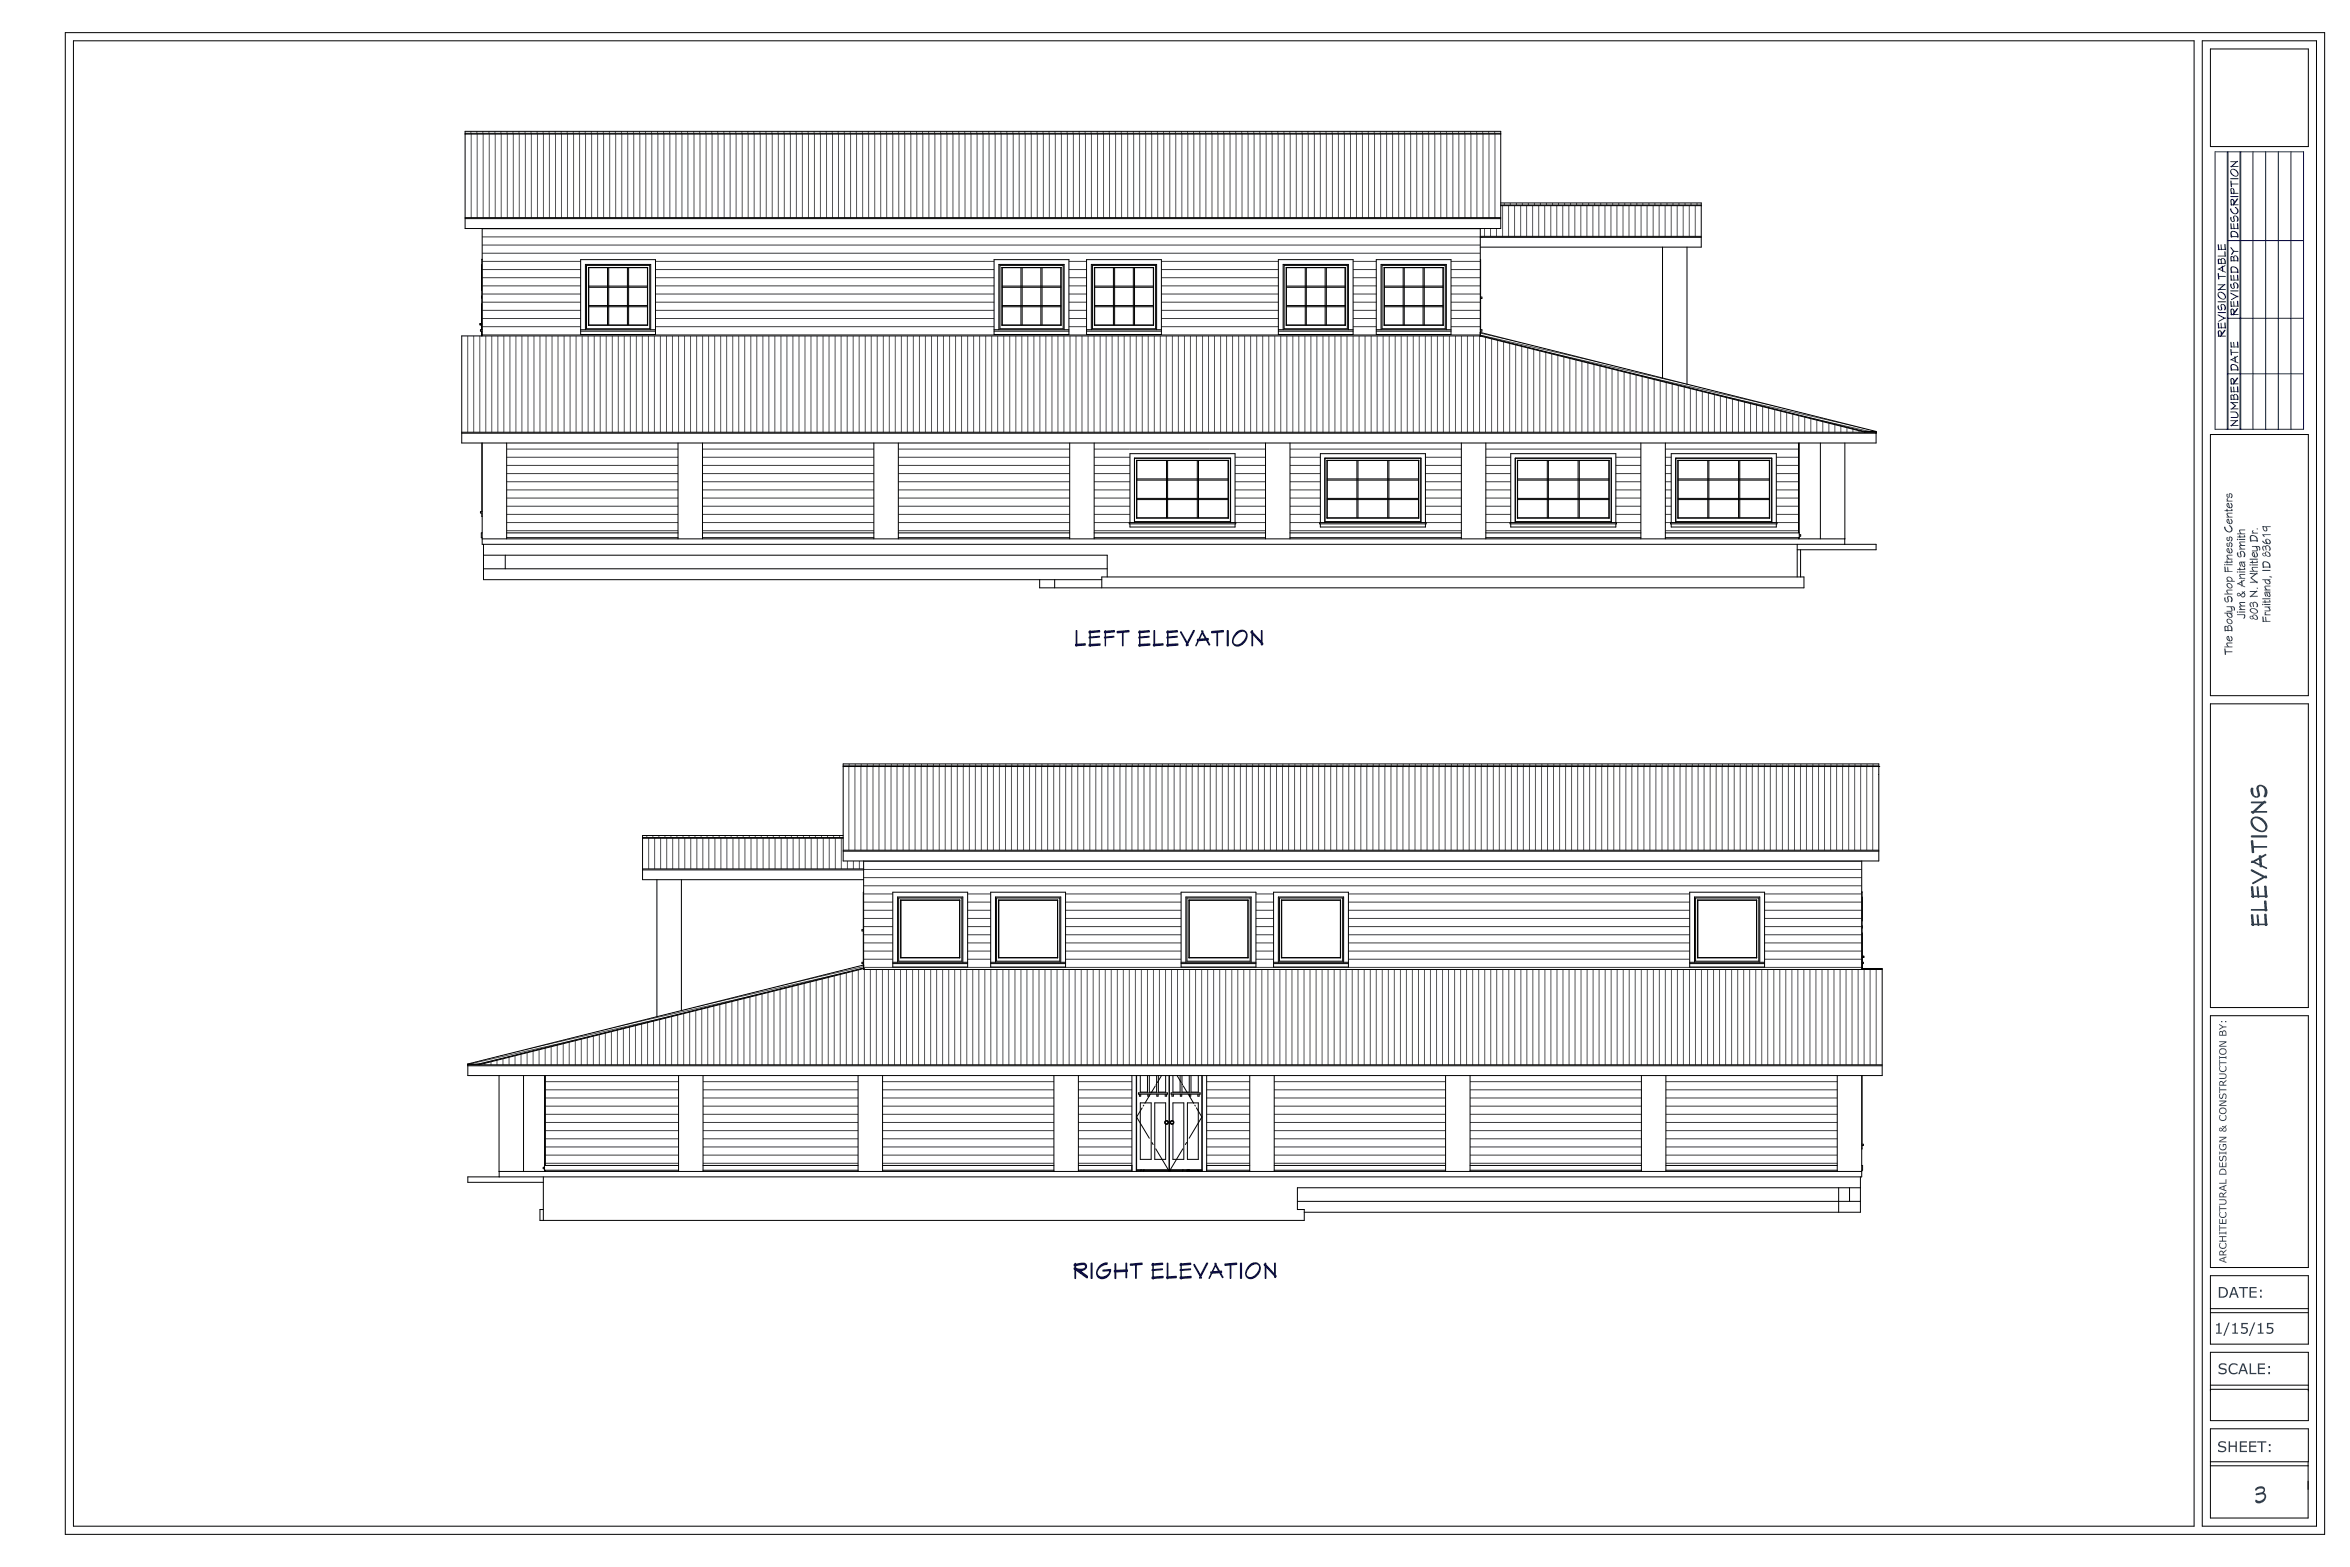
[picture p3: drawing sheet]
<svg xmlns="http://www.w3.org/2000/svg" width="914mm" height="610mm" viewBox="0 0 914 610" stroke-linecap="round" stroke-linejoin="round" font-family="sans-serif">
<g fill="none" stroke="#000" stroke-width=".39">
<path d="M25.4 12.7h879.1v584.2h-879.1zM28.6 15.9h825.1v577.8h-825.1zM856.9 15.9h44.5v577.8h-44.5zM860.1 19h38.1v38h-38.1zM181 51.1h402.9v37.8h-402.9zM181 52.2h402.9M181 51.9h402.9M583.9 79h78.1v17.1h-86M583.9 79.8h78.1M181 85h402.9M181 84.7h402.9M187.6 88.9v41.8"/>
<path d="M576 88.9v41.8l149.6 37.4M576 92.3h86M576 91.9h86M583.9 80h78.1M646.9 96.1v51M656.4 96.1v53.3M187.4 102.9v10.1M187.4 115.1v1M187.4 118.1v10.2M187.5 101h.1M187.6 100.9l-.1 27.4M225.9 101h29.2v29.1h-29.2z"/>
<path d="M228.2 103.3h24.6v24.6h-24.6zM229 104.1h23M229 104.1v22.4M229 104.1h.1M229.1 111.3h22.8M229.1 111.8h22.8M229.1 118.9h22.8M229.1 119.3h22.8M229.1 104.1h22.8M229.1 104.1v22.3M236.4 104.1v22.3M236.9 104.1v22.3"/>
<path d="M244.1 104.1v22.3M244.6 104.1v22.3M251.9 104.1v22.3M252 104.1v22.4M252 104.1h-.1M386.8 101h29.1v29.1h-29.1zM389.1 103.3h24.6v24.6h-24.6zM389.8 104.1v22.4M389.8 104.1h23.1M389.8 104.1h.2M390 111.3h22.8M390 111.8h22.8"/>
<path d="M390 118.9h22.8M390 119.3h22.8M390 104.1h22.8M390 104.1v22.3M397.3 104.1v22.3M397.7 104.1v22.3M405 104.1v22.3M405.5 104.1v22.3M412.8 104.1v22.3M412.9 104.1h-.1M412.9 104.1v22.4M422.8 101h29.1v29.1h-29.1z"/>
<path d="M425.1 103.3h24.6v24.6h-24.6zM425.8 104.1h23.1M425.8 104.1v22.4M425.8 104.1h.2M426 111.3h22.8M426 111.8h22.8M426 118.9h22.8M426 119.3h22.8M426 104.1h22.8M426 104.1v22.3M433.2 104.1v22.3M433.7 104.1v22.3"/>
<path d="M441 104.1v22.3M441.5 104.1v22.3M448.8 104.1v22.3M448.9 104.1v22.4M448.9 104.1h-.1M497.4 101h29.1v29.1h-29.1zM499.7 103.3h24.6v24.6h-24.6zM500.5 104.1h23M500.5 104.1v22.4M500.5 104.1h.1M500.5 111.3h22.9M500.5 111.8h22.9"/>
<path d="M500.5 118.9h22.9M500.5 119.3h22.9M500.5 104.1h22.9M500.5 104.1v22.3M507.9 104.1v22.3M508.3 104.1v22.3M515.6 104.1v22.3M516.1 104.1v22.3M523.4 104.1v22.3M523.5 104.1v22.4M523.5 104.1h-.1M535.5 101h29.1v29.1h-29.1z"/>
<path d="M537.8 103.3h24.6v24.6h-24.6zM538.6 104.1h23M538.6 104.1v22.4M538.6 104.1h.1M538.6 111.3h22.9M538.6 111.8h22.9M538.6 118.9h22.9M538.6 119.3h22.9M538.6 104.1h22.9M538.6 104.1v22.3M546 104.1v22.3M546.4 104.1v22.3"/>
<path d="M553.7 104.1v22.3M554.2 104.1v22.3M561.5 104.1v22.3M561.6 104.1v22.4M561.6 104.1h-.1M576 101l.1 27.3M576.1 115.6h.5v.5h-.5M186.8 126.2h.1M186.8 126h.7M187.4 128.8v.7M187.4 129.7v.1M187.4 129.9v.8"/>
<path d="M187.5 130.1h.1M187.5 126.3l-.7 .1v-.5l.1 .5M187.6 128.3h-.7v.5h.6v1.9M225.9 128.8h29.2M225.9 128.3h29.2M227.8 128.3v-25.4h25.4v25.4M229 126.5h23M229.1 126.4h22.8M229.1 126.4l-.1 .1M251.9 126.4l.1 .1M386.8 128.8h29.1M386.8 128.3h29.1"/>
<path d="M388.7 128.3v-25.4h25.4v25.4M389.8 126.5h23.1M390 126.4h22.8M390 126.4l-.2 .1M412.8 126.4l.1 .1M422.8 128.8h29.1M422.8 128.3h29.1M424.6 128.3v-25.4h25.4v25.4M425.8 126.5h23.1M426 126.4h22.8M426 126.4l-.2 .1M448.8 126.4l.1 .1"/>
<path d="M497.4 128.8h29.1M497.4 128.3h29.1M499.3 128.3v-25.4h25.4v25.4M500.5 126.5h23M500.5 126.4h22.9M500.5 126.4v.1M523.4 126.4l.1 .1M535.5 128.8h29.1M535.5 128.3h29.1M537.4 128.3v-25.4h25.4v25.4M538.6 126.5h23M538.6 126.4h22.9"/>
<path d="M538.6 126.4v.1M561.5 126.4l.1 .1M576 130.7h.1M576 130.7h-396.3v41.6h550.3v-3.8M576 130.5l149.5 37.4M576 128.3h.6v.5h-.5v.6M576 129.3l154 38.6M179.7 168.1h550.4M179.7 168.5h550.3M187.5 172.3v26.8M187.6 172.3v39.5h542.4v2.1h-30.7M197.1 172.3v37.3"/>
<path d="M263.8 172.3v37.3M273.3 172.3v37.3M340 172.3v37.3M349.5 172.3v37.3M416.2 172.3v37.3M425.7 172.3v37.3M441.5 178.3h37.2M442.3 179.1h35.7M442.3 179.1v22.4M442.3 179.1v.1M442.3 179.2h35.6M442.3 179.2v22.3"/>
<path d="M453.9 179.2v22.3M454.3 179.2v22.3M465.9 179.2v22.3M466.3 179.2v22.3M477.9 179.2v22.3M478 179.1v22.4M478 179.1l-.1 .1M492.4 172.3v37.3M501.9 172.3v37.3M515.5 178.3h37.3v24.6h-37.3zM516.3 179.1v22.4M516.3 179.1h35.8"/>
<path d="M516.3 179.1l.1 .1M516.4 179.2h35.5M516.4 179.2v22.3M528 179.2v22.3M528.4 179.2v22.3M540 179.2v22.3M540.4 179.2v22.3M551.9 179.2v22.3M552.1 179.1l-.2 .1M552.1 179.1v22.4M568.6 172.3v37.3M578.1 172.3v37.3"/>
<path d="M589.6 178.3h37.3v24.6h-37.3M590.4 179.1v22.4M590.4 179.1h35.8M590.4 179.1l35.6 .1M602.1 179.2v22.3M602.5 179.2v22.3M614 179.2v22.3M614.5 179.2v22.3M626 179.2v22.3M626.2 179.1v22.4M626.2 179.1l-.2 .1M638.5 172.3v37.3"/>
<path d="M648 172.3v37.3M652.1 178.3h37.3M652.9 179.1v22.4M652.9 179.1h35.7M652.9 179.1v.1M652.9 179.2h35.6M652.9 179.2v22.3M664.5 179.2v22.3M664.9 179.2v22.3M676.5 179.2v22.3M677 179.2v22.3M688.5 179.2v22.3"/>
<path d="M688.6 179.1v22.4M688.6 179.1l-.1 .1M699.8 172.3v35M700.1 172.3v37.3M708.3 172.3v37.3M717.8 172.3v39.5M725.5 167.9h4.5M725.5 167.9l.1 .2M725.6 168.1h4.4M730 168.1h.1M730 167.9v.2M730.1 168.1l-.1 .4"/>
<path d="M860.1 169h38.1v101.6h-38.1zM187.6 199.1h-.7v.5h.6l.1 1.3M442.3 193.9h35.6M442.3 194.4h35.6M442.3 186.3h35.6M442.3 186.8h35.6M516.4 193.9h35.5M516.4 194.4h35.5M516.4 186.3h35.5M516.4 186.8h35.5M590.5 193.9h35.5M590.5 194.4h35.5"/>
<path d="M590.5 186.3h35.5M590.5 186.8h35.5M652.9 193.9h35.6M652.9 194.4h35.6M652.9 186.3h35.6M652.9 186.8h35.6M187.6 209.6h530.2M187.6 207.3h-.3v1.9h.3M188.1 216h242.7v8.5M188.1 211.8v13.7h240.6M196.6 216v5.3M197.1 207.3h66.7"/>
<path d="M197.1 209.2h66.7M273.3 207.3h66.7M273.3 209.2h66.7M349.5 207.3h66.7M349.5 209.2h66.7M425.7 207.3h66.7M425.7 209.2h66.7M439.4 203.3h41.4v.5h-41.4zM439.7 203.8v1.2h40.9v-1.2M439.7 203.3v-26.8h40.9v26.8M441.4 203.3v-25.1h37.4v25.1M441.5 202.9h37.2"/>
<path d="M442.3 201.5h35.7M442.3 201.5h35.6M442.3 201.5h.1M477.9 201.5h.1M501.9 207.3h66.7M501.9 209.2h66.7M513.5 203.3h41.4v.5h-41.4zM513.8 203.3v-26.8h40.9v26.8M513.8 203.8v1.2h40.9v-1.2M515.5 203.3v-25.1h37.4v25.1M516.3 201.5h35.8M516.4 201.5h35.5"/>
<path d="M516.4 201.5h-.1M551.9 201.5h.2M578.1 207.3h60.4M578.1 209.2h60.4M587.6 203.3h41.4v.5h-41.4zM587.8 203.8v1.2h40.9v-1.2M587.8 203.3v-26.8h40.9v26.8M589.6 203.3v-25.1h37.4v25.1M590.4 201.5h35.8M626 201.5h-35.6M626 201.5h.2M648 207.3h52.1"/>
<path d="M648 209.2h52.1M650 203.3h41.4v.5h-41.4zM650.3 203.3v-26.8h40.9v26.8M650.3 203.8v1.2h40.9v-1.2M652 203.3v-25.1h37.4v25.1M652.1 202.9h37.3M652.9 201.5h35.7M652.9 201.5h35.6M652.9 201.5h.1M688.5 201.5h.1M699.3 211.8v12.7M699.8 209.2v.4"/>
<path d="M700.1 208h.6v.6h-.6M700.6 213.9v10.6M188.1 221.3h242.7M404.5 225.5v3.2h297.4v-4.2h-273.2v4.2M410.4 225.5v3.2M860.1 273.8h38.1v118.2h-38.1zM860.1 395.1h38.1v98h-38.1zM860.1 510.7h38M860.1 526.1h38.1v26.6h-38.1zM860.1 538.9h38.1M860.1 540.5h38.1M860.1 568.7h38.1v-12.9h-38.1v34.7h38v-21.8"/>
<path d="M860.1 570.2h38"/>
</g>
<g fill="none" stroke="#575757" stroke-width=".39">
<path d="M183.2 51.1v.8M183.3 52.2v32.5M185.5 51.1v.8M185.7 52.2v32.5M187.9 51.1v.8M188 52.2v32.5M190.2 51.1v.8M190.4 52.2v32.5M192.6 51.1v.8M192.7 52.2v32.5M194.9 51.1v.8M195 52.2v32.5"/>
<path d="M197.3 51.1v.8M197.4 52.2v32.5M199.6 51.1v.8M199.7 52.2v32.5M201.9 51.1v.8M202.1 52.2v32.5M204.3 51.1v.8M204.4 52.2v32.5M206.6 51.1v.8M206.8 52.2v32.5M209 51.1v.8M209.1 52.2v32.5"/>
<path d="M211.3 51.1v.8M211.5 52.2v32.5M213.7 51.1v.8M213.8 52.2v32.5M216 51.1v.8M216.2 52.2v32.5M218.4 51.1v.8M218.5 52.2v32.5M220.7 51.1v.8M220.8 52.2v32.5M223.1 51.1v.8M223.2 52.2v32.5"/>
<path d="M225.4 51.1v.8M225.5 52.2v32.5M227.7 51.1v.8M227.8 52.2v32.5M230.1 51.1v.8M230.2 52.2v32.5M232.4 51.1v.8M232.5 52.2v32.5M234.7 51.1v.8M234.9 52.2v32.5M237.1 51.1v.8M237.2 52.2v32.5"/>
<path d="M239.4 51.1v.8M239.6 52.2v32.5M241.8 51.1v.8M241.9 52.2v32.5M244.1 51.1v.8M244.3 52.2v32.5M246.5 51.1v.8M246.6 52.2v32.5M248.8 51.1v.8M249 52.2v32.5M251.2 51.1v.8M251.3 52.2v32.5"/>
<path d="M253.5 51.1v.8M253.6 52.2v32.5M255.9 51.1v.8M256 52.2v32.5M258.2 51.1v.8M258.3 52.2v32.5M260.5 51.1v.8M260.6 52.2v32.5M262.9 51.1v.8M263 52.2v32.5M265.2 51.1v.8M265.3 52.2v32.5"/>
<path d="M267.5 51.1v.8M267.7 52.2v32.5M269.9 51.1v.8M270 52.2v32.5M272.2 51.1v.8M272.4 52.2v32.5M274.6 51.1v.8M274.7 52.2v32.5M276.9 51.1v.8M277.1 52.2v32.5M279.3 51.1v.8M279.4 52.2v32.5"/>
<path d="M281.6 51.1v.8M281.8 52.2v32.5M284 51.1v.8M284.1 52.2v32.5M286.3 51.1v.8M286.4 52.2v32.5M288.7 51.1v.8M288.8 52.2v32.5M291 51.1v.8M291.1 52.2v32.5M293.3 51.1v.8M293.5 52.2v32.5"/>
<path d="M295.7 51.1v.8M295.8 52.2v32.5M298 51.1v.8M298.2 52.2v32.5M300.4 51.1v.8M300.5 52.2v32.5M302.7 51.1v.8M302.9 52.2v32.5M305.1 51.1v.8M305.2 52.2v32.5M307.4 51.1v.8M307.6 52.2v32.5"/>
<path d="M309.8 51.1v.8M309.9 52.2v32.5M312.1 51.1v.8M312.2 52.2v32.5M314.5 51.1v.8M314.6 52.2v32.5M316.8 51.1v.8M316.9 52.2v32.5M319.1 51.1v.8M319.2 52.2v32.5M321.5 51.1v.8M321.6 52.2v32.5"/>
<path d="M323.8 51.1v.8M323.9 52.2v32.5M326.1 51.1v.8M326.3 52.2v32.5M328.5 51.1v.8M328.6 52.2v32.5M330.8 51.1v.8M331 52.2v32.5M333.2 51.1v.8M333.3 52.2v32.5M335.5 51.1v.8M335.7 52.2v32.5"/>
<path d="M337.9 51.1v.8M338 52.2v32.5M340.2 51.1v.8M340.4 52.2v32.5M342.6 51.1v.8M342.7 52.2v32.5M344.9 51.1v.8M345 52.2v32.5M347.3 51.1v.8M347.4 52.2v32.5M349.6 51.1v.8M349.7 52.2v32.5"/>
<path d="M351.9 51.1v.8M352 52.2v32.5M354.3 51.1v.8M354.4 52.2v32.5M356.6 51.1v.8M356.7 52.2v32.5M358.9 51.1v.8M359.1 52.2v32.5M361.3 51.1v.8M361.4 52.2v32.5M363.6 51.1v.8M363.8 52.2v32.5"/>
<path d="M366 51.1v.8M366.1 52.2v32.5M368.3 51.1v.8M368.5 52.2v32.5M370.7 51.1v.8M370.8 52.2v32.5M373 51.1v.8M373.2 52.2v32.5M375.4 51.1v.8M375.5 52.2v32.5M377.7 51.1v.8M377.8 52.2v32.5"/>
<path d="M380.1 51.1v.8M380.2 52.2v32.5M382.4 51.1v.8M382.5 52.2v32.5M384.7 51.1v.8M384.9 52.2v32.5M387.1 51.1v.8M387.2 52.2v32.5M389.4 51.1v.8M389.6 52.2v32.5M391.8 51.1v.8M391.9 52.2v32.5"/>
<path d="M394.1 51.1v.8M394.3 52.2v32.5M396.5 51.1v.8M396.6 52.2v32.5M398.8 51.1v.8M398.9 52.2v32.5M401.2 51.1v.8M401.3 52.2v32.5M403.5 51.1v.8M403.6 52.2v32.5M405.8 51.1v.8M406 52.2v32.5"/>
<path d="M408.2 51.1v.8M408.3 52.2v32.5M410.5 51.1v.8M410.6 52.2v32.5M412.9 51.1v.8M413 52.2v32.5M415.2 51.1v.8M415.3 52.2v32.5M417.5 51.1v.8M417.7 52.2v32.5M419.9 51.1v.8M420 52.2v32.5"/>
<path d="M422.2 51.1v.8M422.4 52.2v32.5M424.6 51.1v.8M424.7 52.2v32.5M426.9 51.1v.8M427.1 52.2v32.5M429.3 51.1v.8M429.4 52.2v32.5M431.6 51.1v.8M431.7 52.2v32.5M434 51.1v.8M434.1 52.2v32.5"/>
<path d="M436.3 51.1v.8M436.4 52.2v32.5M438.7 51.1v.8M438.8 52.2v32.5M441 51.1v.8M441.1 52.2v32.5M443.3 51.1v.8M443.4 52.2v32.5M445.7 51.1v.8M445.8 52.2v32.5M448 51.1v.8M448.1 52.2v32.5"/>
<path d="M450.3 51.1v.8M450.5 52.2v32.5M452.7 51.1v.8M452.8 52.2v32.5M455 51.1v.8M455.2 52.2v32.5M457.4 51.1v.8M457.5 52.2v32.5M459.7 51.1v.8M459.9 52.2v32.5M462.1 51.1v.8M462.2 52.2v32.5"/>
<path d="M464.4 51.1v.8M464.5 52.2v32.5M466.8 51.1v.8M466.9 52.2v32.5M469.1 51.1v.8M469.2 52.2v32.5M471.5 51.1v.8M471.6 52.2v32.5M473.8 51.1v.8M473.9 52.2v32.5M476.1 51.1v.8M476.2 52.2v32.5"/>
<path d="M478.5 51.1v.8M478.6 52.2v32.5M480.8 51.1v.8M480.9 52.2v32.5M483.2 51.1v.8M483.3 52.2v32.5M485.5 51.1v.8M485.6 52.2v32.5M487.8 51.1v.8M488 52.2v32.5M490.2 51.1v.8M490.3 52.2v32.5"/>
<path d="M492.5 51.1v.8M492.7 52.2v32.5M494.9 51.1v.8M495 52.2v32.5M497.2 51.1v.8M497.3 52.2v32.5M499.6 51.1v.8M499.7 52.2v32.5M501.9 51.1v.8M502 52.2v32.5M504.3 51.1v.8M504.4 52.2v32.5"/>
<path d="M506.6 51.1v.8M506.7 52.2v32.5M508.9 51.1v.8M509.1 52.2v32.5M511.3 51.1v.8M511.4 52.2v32.5M513.6 51.1v.8M513.8 52.2v32.5M516 51.1v.8M516.1 52.2v32.5M518.3 51.1v.8M518.5 52.2v32.5"/>
<path d="M520.7 51.1v.8M520.8 52.2v32.5M523 51.1v.8M523.1 52.2v32.5M525.4 51.1v.8M525.5 52.2v32.5M527.7 51.1v.8M527.8 52.2v32.5M530 51.1v.8M530.1 52.2v32.5M532.4 51.1v.8M532.5 52.2v32.5"/>
<path d="M534.7 51.1v.8M534.8 52.2v32.5M537.1 51.1v.8M537.2 52.2v32.5M539.4 51.1v.8M539.5 52.2v32.5M541.7 51.1v.8M541.9 52.2v32.5M544.1 51.1v.8M544.2 52.2v32.5M546.4 51.1v.8M546.6 52.2v32.5"/>
<path d="M548.8 51.1v.8M548.9 52.2v32.5M551.1 51.1v.8M551.3 52.2v32.5M553.5 51.1v.8M553.6 52.2v32.5M555.8 51.1v.8M555.9 52.2v32.5M558.2 51.1v.8M558.3 52.2v32.5M560.5 51.1v.8M560.6 52.2v32.5"/>
<path d="M562.8 51.1v.8M562.9 52.2v32.5M565.2 51.1v.8M565.3 52.2v32.5M567.5 51.1v.8M567.6 52.2v32.5M569.9 51.1v.8M570 52.2v32.5M572.2 51.1v.8M572.3 52.2v32.5M574.5 51.1v.8M574.7 52.2v32.5"/>
<path d="M576.9 51.1v.8M577 52.2v32.5M579.2 51.1v.8M579.4 52.2v32.5M581.6 51.1v.8M581.7 52.2v32.5M585.3 79v.8M587.7 79v.8M590 79v.8M592.4 79v.8M594.7 79v.8M597.1 79v.8"/>
<path d="M599.4 79v.8M601.7 79v.8M604.1 79v.8M606.4 79v.8M608.8 79v.8M611.1 79v.8M613.5 79v.8M615.8 79v.8M618.2 79v.8M620.5 79v.8M622.9 79v.8M625.2 79v.8"/>
<path d="M627.5 79v.8M629.9 79v.8M632.2 79v.8M634.5 79v.8M636.9 79v.8M639.2 79v.8M641.6 79v.8M643.9 79v.8M646.3 79v.8M648.6 79v.8M651 79v.8M653.3 79v.8"/>
<path d="M655.7 79v.8M658 79v.8M660.3 79v.8M577.6 88.9v3M580 88.9v3M582.3 88.9v3M584.7 80v11.9M587 80v11.9M589.3 80v11.9M591.7 80v11.9M594 80v11.9M596.3 80v11.9"/>
<path d="M598.7 80v11.9M601 80v11.9M603.4 80v11.9M605.7 80v11.9M608.1 80v11.9M610.4 80v11.9M612.8 80v11.9M615.1 80v11.9M617.5 80v11.9M619.8 80v11.9M622.1 80v11.9M624.5 80v11.9"/>
<path d="M626.8 80v11.9M629.2 80v11.9M631.5 80v11.9M633.9 80v11.9M636.2 80v11.9M638.6 80v11.9M640.9 80v11.9M643.3 80v11.9M645.6 80v11.9M647.9 80v11.9M650.3 80v11.9M652.6 80v11.9"/>
<path d="M654.9 80v11.9M657.3 80v11.9M659.6 80v11.9M182 130.7v37.4M184.3 130.7v37.4M186.7 130.7v37.4M189 130.7v37.4M191.3 130.7v37.4M193.7 130.7v37.4M196 130.7v37.4M198.4 130.7v37.4M200.7 130.7v37.4"/>
<path d="M203.1 130.7v37.4M205.4 130.7v37.4M207.8 130.7v37.4M210.1 130.7v37.4M212.5 130.7v37.4M214.8 130.7v37.4M217.1 130.7v37.4M219.5 130.7v37.4M221.8 130.7v37.4M224.2 130.7v37.4M226.5 130.7v37.4M228.9 130.7v37.4"/>
<path d="M231.2 130.7v37.4M233.6 130.7v37.4M235.9 130.7v37.4M238.3 130.7v37.4M240.6 130.7v37.4M242.9 130.7v37.4M245.3 130.7v37.4M247.6 130.7v37.4M249.9 130.7v37.4M252.3 130.7v37.4M254.6 130.7v37.4M257 130.7v37.4"/>
<path d="M259.3 130.7v37.4M261.7 130.7v37.4M264 130.7v37.4M266.4 130.7v37.4M268.7 130.7v37.4M271.1 130.7v37.4M273.4 130.7v37.4M275.7 130.7v37.4M278.1 130.7v37.4M280.4 130.7v37.4M282.7 130.7v37.4M285.1 130.7v37.4"/>
<path d="M287.4 130.7v37.4M289.8 130.7v37.4M292.1 130.7v37.4M294.5 130.7v37.4M296.8 130.7v37.4M299.2 130.7v37.4M301.5 130.7v37.4M303.9 130.7v37.4M306.2 130.7v37.4M308.5 130.7v37.4M310.9 130.7v37.4M313.2 130.7v37.4"/>
<path d="M315.6 130.7v37.4M317.9 130.7v37.4M320.3 130.7v37.4M322.6 130.7v37.4M325 130.7v37.4M327.3 130.7v37.4M329.6 130.7v37.4M332 130.7v37.4M334.3 130.7v37.4M336.7 130.7v37.4M339 130.7v37.4M341.3 130.7v37.4"/>
<path d="M343.7 130.7v37.4M346 130.7v37.4M348.4 130.7v37.4M350.7 130.7v37.4M353.1 130.7v37.4M355.4 130.7v37.4M357.8 130.7v37.4M360.1 130.7v37.4M362.5 130.7v37.4M364.8 130.7v37.4M367.1 130.7v37.4M369.5 130.7v37.4"/>
<path d="M371.8 130.7v37.4M374.1 130.7v37.4M376.5 130.7v37.4M378.8 130.7v37.4M381.2 130.7v37.4M383.5 130.7v37.4M385.9 130.7v37.4M388.2 130.7v37.4M390.6 130.7v37.4M392.9 130.7v37.4M395.3 130.7v37.4M397.6 130.7v37.4"/>
<path d="M399.9 130.7v37.4M402.3 130.7v37.4M404.6 130.7v37.4M407 130.7v37.4M409.3 130.7v37.4M411.6 130.7v37.4M414 130.7v37.4M416.3 130.7v37.4M418.7 130.7v37.4M421 130.7v37.4M423.4 130.7v37.4M425.7 130.7v37.4"/>
<path d="M428.1 130.7v37.4M430.4 130.7v37.4M432.7 130.7v37.4M435.1 130.7v37.4M437.4 130.7v37.4M439.8 130.7v37.4M442.1 130.7v37.4M444.5 130.7v37.4M446.8 130.7v37.4M449.2 130.7v37.4M451.5 130.7v37.4M453.8 130.7v37.4"/>
<path d="M456.2 130.7v37.4M458.5 130.7v37.4M460.9 130.7v37.4M463.2 130.7v37.4M465.5 130.7v37.4M467.9 130.7v37.4M470.2 130.7v37.4M472.6 130.7v37.4M474.9 130.7v37.4M477.3 130.7v37.4M479.6 130.7v37.4M482 130.7v37.4"/>
<path d="M484.3 130.7v37.4M486.6 130.7v37.4M489 130.7v37.4M491.3 130.7v37.4M493.7 130.7v37.4M496 130.7v37.4M498.3 130.7v37.4M500.7 130.7v37.4M503 130.7v37.4M505.4 130.7v37.4M507.7 130.7v37.4M510.1 130.7v37.4"/>
<path d="M512.4 130.7v37.4M514.8 130.7v37.4M517.1 130.7v37.4M519.4 130.7v37.4M521.8 130.7v37.4M524.1 130.7v37.4M526.5 130.7v37.4M528.8 130.7v37.4M531.2 130.7v37.4M533.5 130.7v37.4M535.9 130.7v37.4M538.2 130.7v37.4"/>
<path d="M540.6 130.7v37.4M542.9 130.7v37.4M545.2 130.7v37.4M547.6 130.7v37.4M549.9 130.7v37.4M552.2 130.7v37.4M554.6 130.7v37.4M556.9 130.7v37.4M559.3 130.7v37.4M561.6 130.7v37.4M564 130.7v37.4M566.3 130.7v37.4"/>
<path d="M568.7 130.7v37.4M571 130.7v37.4M573.4 130.7v37.4M575.7 130.7v37.4M576 129.4v.3M576 130v.3M577.1 129.6l-1.1 .3M578 131.2v36.9M578.7 130l-2.2 .6M580.4 130.4l-2.3 .6M580.4 131.8v36.3M582 130.9l-2.3 .5"/>
<path d="M582.7 132.4v35.7M583.6 131.3l-2.3 .5M585 133v35.1M585.3 131.7l-2.3 .5M586.9 132.1l-2.3 .5M587.4 133.6v34.5M588.6 132.5l-2.4 .5M589.7 134.2v33.9M590.2 132.9l-2.4 .5M591.8 133.3l-2.3 .6M592.1 134.7v33.4M593.4 133.7l-2.3 .5"/>
<path d="M594.4 135.3v32.8M595.1 134.1l-2.3 .6M596.7 134.5l-2.3 .5M596.8 135.9v32.2M598.3 134.9l-2.3 .6M599.1 136.5v31.6M599.9 135.3l-2.2 .6M601.5 137.1v31M601.6 135.8l-2.3 .5M603.2 136.1l-2.3 .6M603.8 137.7v30.4M604.9 136.6l-2.4 .5"/>
<path d="M606.2 138.3v29.8M606.5 136.9l-2.3 .6M608.1 137.4l-2.3 .5M608.5 138.9v29.2M609.8 137.8l-2.4 .5M610.8 139.4v28.7M611.4 138.2l-2.3 .5M613 138.6l-2.3 .5M614.6 139l-2.2 .5M616.3 139.4l-2.3 .6M617.9 139.8l-2.3 .6M613.2 140v28.1"/>
<path d="M615.5 140.6v27.5M617.9 141.2v26.9M619.5 140.3l-2.3 .5M620.2 141.8v26.3M621.2 140.6l-2.3 .6M622.6 142.4v25.7M622.8 141.1l-2.3 .5M624.5 141.4l-2.4 .6M624.9 143v25.1M626.1 141.9l-2.3 .5M627.3 143.6v24.5M627.7 142.3l-2.3 .5"/>
<path d="M629.3 142.7l-2.3 .5M629.6 144.1v24M631 143.1l-2.4 .5M632 144.7v23.4M632.6 143.5l-2.3 .5M634.2 143.9l-2.3 .5M634.3 145.3v22.8M635.8 144.3l-2.2 .6M636.6 145.9v22.2M637.5 144.7l-2.3 .5M639 146.5v21.6M639.1 145.1l-2.3 .6"/>
<path d="M640.8 145.5l-2.4 .6M641.3 147.1v21M642.4 145.9l-2.3 .6M643.6 147.6v20.5M644 146.3l-2.3 .6M645.7 146.8l-2.4 .5M646 148.2v19.9M647.3 147.2l-2.3 .5M648.3 148.8v19.3M648.9 147.6l-2.3 .5M650.5 148l-2.2 .5M650.7 149.4v18.7"/>
<path d="M652.2 148.4l-2.3 .5M653 150v18.1M653.8 148.8l-2.3 .6M655.4 150.6v17.5M655.4 149.2l-2.3 .5M657.1 149.6l-2.3 .6M657.7 151.1v17M658.7 150l-2.3 .6M660.1 151.7v16.4M660.4 150.4l-2.4 .6M662 150.8l-2.3 .6M662.4 152.3v15.8"/>
<path d="M663.6 151.3l-2.3 .5M664.8 152.9v15.2M665.2 151.6l-2.3 .6M666.9 152.1l-2.4 .5M667.1 153.5v14.6M668.5 152.5l-2.3 .5M669.4 154.1v14M670.1 152.9l-2.3 .5M671.7 153.3l-2.2 .5M671.8 154.7v13.4M673.4 153.7l-2.3 .5M674.1 155.2v12.9"/>
<path d="M675 154.1l-2.3 .5M676.4 155.8v12.3M676.7 154.5l-2.4 .6M678.3 154.9l-2.3 .5M678.8 156.4v11.7M679.9 155.3l-2.3 .6M681.1 157v11.1M681.6 155.7l-2.4 .6M683.2 156.1l-2.3 .6M683.5 157.6v10.5M684.8 156.5l-2.3 .6M685.8 158.2v9.9"/>
<path d="M686.4 157l-2.3 .5M688.1 157.4l-2.3 .5M688.2 158.7v9.4M689.7 157.8l-2.3 .5M690.5 159.3v8.8M691.3 158.2l-2.3 .5M692.9 159.9v8.2M693 158.6l-2.3 .5M694.6 159l-2.3 .6M696.3 159.4l-2.4 .5M697.9 159.8l-2.3 .6M695.2 160.5v7.6"/>
<path d="M697.6 161.1v7M699.5 160.2l-2.3 .6M699.9 161.7v6.4M701.1 160.6l-2.3 .6M702.2 162.3v5.8M702.8 161l-2.4 .6M704.4 161.5l-2.3 .5M704.6 162.9v5.2M706 161.8l-2.3 .6M706.9 163.4v4.7M707.6 162.3l-2.2 .5M709.3 164v4.1"/>
<path d="M709.3 162.7l-2.3 .5M710.9 163.1l-2.3 .5M711.6 164.6v3.5M712.6 163.5l-2.4 .5M714 165.2v2.9M714.2 163.9l-2.3 .5M715.8 164.3l-2.3 .5M716.3 165.8v2.3M717.5 164.7l-2.4 .6M718.7 166.4v1.7M719.1 165.1l-2.3 .6M720.7 165.5l-2.3 .6"/>
<path d="M721 167v1.1M722.3 165.9l-2.3 .6M723.3 167.6v.5M724 166.3l-2.3 .6M725.6 166.8l-2.3 .5M725.7 168.1h.1M727.2 167.2l-2.3 .5M728 168.1h.1M728.9 167.6l-1.2 .3"/>
</g>
<g fill="none" stroke="#3c3c3c" stroke-width=".39">
<path d="M187.6 95.3h388.4M187.6 92.2h388.4M187.6 98.5h388.4M187.6 89h388.4M187.6 114.4h38.3M187.6 108h38.3M187.6 101.7h38.3M187.6 117.6h38.3M187.6 111.2h38.3M187.6 104.9h38.3M255.1 114.4h131.7M255.1 108h131.7"/>
<path d="M255.1 101.7h131.7M255.1 117.6h131.7M255.1 111.2h131.7M255.1 104.9h131.7M415.9 114.4h6.9M415.9 108h6.9M415.9 101.7h6.9M415.9 117.6h6.9M415.9 111.2h6.9M415.9 104.9h6.9M451.9 114.4h45.5M451.9 108h45.5"/>
<path d="M451.9 101.7h45.5M451.9 117.6h45.5M451.9 111.2h45.5M451.9 104.9h45.5M526.5 114.4h9M526.5 108h9M526.5 101.7h9M526.5 117.6h9M526.5 111.2h9M526.5 104.9h9M564.6 114.4h11.4M564.6 108h11.4"/>
<path d="M564.6 101.7h11.4M564.6 117.6h11.4M564.6 111.2h11.4M564.6 104.9h11.4M187.6 130.3h388.4M187.6 123.9h38.3M187.6 120.7h38.3M187.6 127.1h38.3M255.1 123.9h131.7M255.1 120.7h131.7M255.1 127.1h131.7M415.9 123.9h6.9"/>
<path d="M415.9 120.7h6.9M415.9 127.1h6.9M451.9 123.9h45.5M451.9 120.7h45.5M451.9 127.1h45.5M526.5 123.9h9M526.5 120.7h9M526.5 127.1h9M564.6 123.9h11.4M564.6 120.7h11.4M564.6 127.1h11.4M197.1 177.9h66.7"/>
<path d="M197.1 174.7h66.7M273.3 177.9h66.7M273.3 174.7h66.7M349.5 177.9h66.7M349.5 174.7h66.7M425.7 177.9h14M425.7 174.7h66.7M480.6 177.9h11.8M501.9 177.9h11.9M501.9 174.7h66.7M554.7 177.9h13.9M578.1 177.9h9.7"/>
<path d="M578.1 174.7h60.4M628.7 177.9h9.8M648 177.9h2.3M648 174.7h51.8M691.2 177.9h8.6M197.1 196.9h66.7M197.1 193.8h66.7M197.1 190.6h66.7M197.1 187.4h66.7M197.1 184.2h66.7M197.1 181.1h66.7M273.3 196.9h66.7"/>
<path d="M273.3 193.8h66.7M273.3 190.6h66.7M273.3 187.4h66.7M273.3 184.2h66.7M273.3 181.1h66.7M349.5 196.9h66.7M349.5 193.8h66.7M349.5 190.6h66.7M349.5 187.4h66.7M349.5 184.2h66.7M349.5 181.1h66.7M425.7 196.9h14"/>
<path d="M425.7 193.8h14M425.7 190.6h14M425.7 187.4h14M425.7 184.2h14M425.7 181.1h14M480.6 196.9h11.8M480.6 193.8h11.8M480.6 190.6h11.8M480.6 187.4h11.8M480.6 184.2h11.8M480.6 181.1h11.8M501.9 196.9h11.9"/>
<path d="M501.9 193.8h11.9M501.9 190.6h11.9M501.9 187.4h11.9M501.9 184.2h11.9M501.9 181.1h11.9M554.7 196.9h13.9M554.7 193.8h13.9M554.7 190.6h13.9M554.7 187.4h13.9M554.7 184.2h13.9M554.7 181.1h13.9M578.1 196.9h9.7"/>
<path d="M578.1 193.8h9.7M578.1 190.6h9.7M578.1 187.4h9.7M578.1 184.2h9.7M578.1 181.1h9.7M628.7 196.9h9.8M628.7 193.8h9.8M628.7 190.6h9.8M628.7 187.4h9.8M628.7 184.2h9.8M628.7 181.1h9.8M648 196.9h2.3"/>
<path d="M648 193.8h2.3M648 190.6h2.3M648 187.4h2.3M648 184.2h2.3M648 181.1h2.3M691.2 196.9h8.6M691.2 193.8h8.6M691.2 190.6h8.6M691.2 187.4h8.6M691.2 184.2h8.6M691.2 181.1h8.6M197.1 206.5h66.7"/>
<path d="M197.1 203.3h66.7M197.1 200.1h66.7M273.3 206.5h66.7M273.3 203.3h66.7M273.3 200.1h66.7M349.5 206.5h66.7M349.5 203.3h66.7M349.5 200.1h66.7M425.7 206.5h66.7M425.7 203.3h13.7M425.7 200.1h14M480.6 200.1h11.8"/>
<path d="M480.8 203.3h11.6M501.9 206.5h66.7M501.9 203.3h11.6M501.9 200.1h11.9M554.7 200.1h13.9M554.9 203.3h13.7M578.1 206.5h60.4M578.1 203.3h9.5M578.1 200.1h9.7M628.7 200.1h9.8M629 203.3h9.5M648 206.5h51.8"/>
<path d="M648 203.3h2M648 200.1h2.3M691.2 200.1h8.6M691.4 203.3h8.4"/>
</g>
<path d="M417.9 243.1h74.5v11.3h-74.5z" fill-rule="evenodd" fill="#fff"/>
<g fill="#000080">
<path d="M418.7 245.1l.5 .3v5l2.9-.2 .4 .4-.3 .6-2.9 .2a.6 .6 0 0 1-.9-.1 .6 .6 0 0 1 .1-.8z"/>
<path d="M423.9 245.2h4.1v.8l-3.6 .3v1.3l3.3-.3 .3 .5-.3 .3-3.3 .3v2.1l3.6-.3a.52 .52 0 0 1 .3 .5 .52 .52 0 0 1-.3 .5l-3.8 .5-.6-.3 .2-3a.39 .39 0 0 1-.3-.4 .39 .39 0 0 1 .3-.4v-1.2l-.3-.4z"/>
<path d="M429.8 245.2l3.8-.1 .2 .4-.2 .5-3.2 .3v1.3l3-.3 .2 .5-.2 .3-3 .3v2.8l-.3 .3-.3-.2v-2.9l-.3-.3 .3-.5-.3-1.9z"/>
<path d="M434.6 245.5l4.5-.4 .4 .2-.1 .7-2.2 .2v4.9l-.2 .3-.4-.3v-4.8l-1.8 .1-.3-.3z"/>
<path d="M443.2 245.2h4.1v.8l-3.5 .3v1.3l3.3-.3 .3 .5-.3 .3-3.3 .3v2.1l3.5-.3a.52 .52 0 0 1 .4 .5 .52 .52 0 0 1-.4 .5l-3.8 .5-.5-.3 .2-3a.39 .39 0 0 1-.3-.4 .39 .39 0 0 1 .3-.4v-1.2l-.3-.4z"/>
<path d="M448.9 245.1l.6 .3v5l2.9-.2 .4 .4-.3 .6-3 .2a.6 .6 0 0 1-.8-.1 .6 .6 0 0 1 .1-.8z"/>
<path d="M454.2 245.2h4v.8l-3.5 .3v1.3l3.3-.3 .3 .5-.3 .3-3.3 .3v2.1l3.5-.3a.52 .52 0 0 1 .4 .5 .52 .52 0 0 1-.4 .5l-3.8 .5-.5-.3 .2-3a.39 .39 0 0 1-.3-.4 .39 .39 0 0 1 .3-.4v-1.2l-.3-.4z"/>
<path d="M459.2 245.7h.6l2.1 3.9 2.2-4.3a.42 .42 0 0 1 .5-.3 .42 .42 0 0 1 .3 .5l-2.5 5a.57 .57 0 0 1-.3 .9 .57 .57 0 0 1-.7-.5l.1-.5z"/>
<path d="M471.3 245.5l4.5-.4 .4 .2-.1 .7-2.1 .2v4.9l-.2 .3-.5-.3v-4.8l-1.8 .1-.3-.3z"/>
<path d="M477.5 245.1h.4l.2 .4v5.7l-.4 .3-.4-.4z"/>
<path d="M487 245.2l.5 .1 .1 .6 3 3.2v-3.7l.1-.3 .5 .1 .1 4.6a.6 .6 0 0 1 .5 .7 .6 .6 0 0 1-.7 .5 .6 .6 0 0 1-.5-.6l-3-3.2v4l-.6 .1-.1-4.8a.77 .77 0 0 1 .1-1.3z"/>
<path d="M467.8 246.7l-.8 1.7 1.7-.1zM467.5 245.1l.7 .2v.6l1.3 2.3 .8 .1 .1 .7-.3 .2 .8 1.5-.2 .4h-.4l-1-1.9-2.8 .3-.9 1.8h-.6l.9-1.9-.2-.7 .6-.2 1.2-2.5z"/>
<path d="M481.2 247a2.45 2.45 0 0 0-.7 3.5 3.5 3.5 0 0 0 4.1-4.1 2.12 2.12 0 0 0-3.4 .6zM481.1 245.9a2.51 2.51 0 0 1 3.5-.5 2.51 2.51 0 0 1 .5 3.5 3.5 3.5 0 0 1-4.9 2.2 3.6 3.6 0 0 1 .9-5.2z"/>
</g>
<g fill="none" stroke="#3c3c3c" stroke-width=".39">
<path d="M336 338.2h388.4M336 335.1h388.4M336 354.1h11.4M336 350.9h11.4M336 347.8h11.4M336 357.3h11.4M336 341.4h388.4M336 344.6h388.4M376.5 354.1h9M376.5 350.9h9M376.5 347.8h9M376.5 357.3h9"/>
<path d="M414.6 354.1h45M414.6 350.9h45M414.6 347.8h45M414.6 357.3h45M488.7 354.1h6.9M488.7 350.9h6.9M488.7 347.8h6.9M488.7 357.3h6.9M524.7 354.1h132.8M524.7 350.9h132.8M524.7 347.8h132.8M524.7 357.3h132.8"/>
<path d="M686.6 354.1h37.8M686.6 350.9h37.8M686.6 347.8h37.8M686.6 357.3h37.8M336 373.2h11.4M336 370h11.4M336 366.8h11.4M336 363.6h11.4M336 360.5h11.4M336 376.3h388.4M376.5 373.2h9M376.5 370h9"/>
<path d="M376.5 366.8h9M376.5 363.6h9M376.5 360.5h9M414.6 373.2h45M414.6 370h45M414.6 366.8h45M414.6 363.6h45M414.6 360.5h45M488.7 373.2h6.9M488.7 370h6.9M488.7 366.8h6.9M488.7 363.6h6.9"/>
<path d="M488.7 360.5h6.9M524.7 373.2h132.8M524.7 370h132.8M524.7 366.8h132.8M524.7 363.6h132.8M524.7 360.5h132.8M686.6 373.2h37.8M686.6 370h37.8M686.6 366.8h37.8M686.6 363.6h37.8M686.6 360.5h37.8M212.2 439.8h51.8"/>
<path d="M212.2 436.7h51.8M212.2 433.5h51.8M212.2 430.3h51.8M212.2 427.1h51.8M212.2 424h51.8M212.2 420.8h51.8M273.6 439.8h60.3M273.6 436.7h60.3M273.6 433.5h60.3M273.6 430.3h60.3M273.6 427.1h60.3M273.6 424h60.3"/>
<path d="M273.6 420.8h60.3M343.4 439.8h66.7M343.4 436.7h66.7M343.4 433.5h66.7M343.4 430.3h66.7M343.4 427.1h66.7M343.4 424h66.7M343.4 420.8h66.7M419.6 439.8h20.8M419.6 436.7h20.8M419.6 433.5h20.8M419.6 430.3h20.8"/>
<path d="M419.6 427.1h20.8M419.6 424h20.8M419.6 420.8h20.8M469.5 439.8h16.8M469.5 436.7h16.8M469.5 433.5h16.8M469.5 430.3h16.8M469.5 427.1h16.8M469.5 424h16.8M469.5 420.8h16.8M495.8 439.8h66.7M495.8 436.7h66.7"/>
<path d="M495.8 433.5h66.7M495.8 430.3h66.7M495.8 427.1h66.7M495.8 424h66.7M495.8 420.8h66.7M572 439.8h66.7M572 436.7h66.7M572 433.5h66.7M572 430.3h66.7M572 427.1h66.7M572 424h66.7M572 420.8h66.7"/>
<path d="M648.2 439.8h66.7M648.2 436.7h66.7M648.2 433.5h66.7M648.2 430.3h66.7M648.2 427.1h66.7M648.2 424h66.7M648.2 420.8h66.7M212.2 449.4h51.8M212.2 446.2h51.8M212.2 443h51.8M212.2 452.5h51.8M273.6 449.4h60.3"/>
<path d="M273.6 446.2h60.3M273.6 443h60.3M273.6 452.5h60.3M343.4 449.4h66.7M343.4 446.2h66.7M343.4 443h66.7M343.4 452.5h66.7M419.6 449.4h20.8M419.6 446.2h20.8M419.6 443h20.8M419.6 452.5h20.8M469.5 449.4h16.8"/>
<path d="M469.5 446.2h16.8M469.5 443h16.8M469.5 452.5h16.8M495.8 449.4h66.7M495.8 446.2h66.7M495.8 443h66.7M495.8 452.5h66.7M572 449.4h66.7M572 446.2h66.7M572 443h66.7M572 452.5h66.7M648.2 449.4h66.7"/>
<path d="M648.2 446.2h66.7M648.2 443h66.7M648.2 452.5h66.7"/>
</g>
<g fill="none" stroke="#575757" stroke-width=".39">
<path d="M330.3 298.2v32.6M330.4 297.2v.7M332.7 298.2v32.6M332.8 297.2v.7M335 298.2v32.6M335.1 297.2v.7M337.4 298.2v32.6M337.5 297.2v.7M339.7 298.2v32.6M339.8 297.2v.7M342 298.2v32.6M342.1 297.2v.7"/>
<path d="M344.4 298.2v32.6M344.5 297.2v.7M346.7 298.2v32.6M346.8 297.2v.7M349 298.2v32.6M349.2 297.2v.7M351.4 298.2v32.6M351.5 297.2v.7M353.7 298.2v32.6M353.9 297.2v.7M356.1 298.2v32.6M356.2 297.2v.7"/>
<path d="M358.4 298.2v32.6M358.6 297.2v.7M360.8 298.2v32.6M360.9 297.2v.7M363.1 298.2v32.6M363.2 297.2v.7M365.5 298.2v32.6M365.6 297.2v.7M367.8 298.2v32.6M367.9 297.2v.7M370.2 298.2v32.6M370.3 297.2v.7"/>
<path d="M372.5 298.2v32.6M372.6 297.2v.7M374.8 298.2v32.6M374.9 297.2v.7M377.2 298.2v32.6M377.3 297.2v.7M379.5 298.2v32.6M379.6 297.2v.7M381.8 298.2v32.6M382 297.2v.7M384.2 298.2v32.6M384.3 297.2v.7"/>
<path d="M386.5 298.2v32.6M386.7 297.2v.7M388.9 298.2v32.6M389 297.2v.7M391.2 298.2v32.6M391.4 297.2v.7M393.6 298.2v32.6M393.7 297.2v.7M395.9 298.2v32.6M396 297.2v.7M398.3 298.2v32.6M398.4 297.2v.7"/>
<path d="M400.6 298.2v32.6M400.7 297.2v.7M403 298.2v32.6M403.1 297.2v.7M405.3 298.2v32.6M405.4 297.2v.7M407.6 298.2v32.6M407.8 297.2v.7M410 298.2v32.6M410.1 297.2v.7M412.3 298.2v32.6M412.5 297.2v.7"/>
<path d="M414.7 298.2v32.6M414.8 297.2v.7M417 298.2v32.6M417.2 297.2v.7M419.4 298.2v32.6M419.5 297.2v.7M421.7 298.2v32.6M421.8 297.2v.7M424.1 298.2v32.6M424.2 297.2v.7M426.4 298.2v32.6M426.5 297.2v.7"/>
<path d="M428.7 298.2v32.6M428.8 297.2v.7M431.1 298.2v32.6M431.2 297.2v.7M433.4 298.2v32.6M433.5 297.2v.7M435.8 298.2v32.6M435.9 297.2v.7M438.1 298.2v32.6M438.2 297.2v.7M440.4 298.2v32.6M440.6 297.2v.7"/>
<path d="M442.8 298.2v32.6M442.9 297.2v.7M445.1 298.2v32.6M445.3 297.2v.7M447.5 298.2v32.6M447.6 297.2v.7M449.8 298.2v32.6M450 297.2v.7M452.2 298.2v32.6M452.3 297.2v.7M454.5 298.2v32.6M454.6 297.2v.7"/>
<path d="M456.9 298.2v32.6M457 297.2v.7M459.2 298.2v32.6M459.3 297.2v.7M461.5 298.2v32.6M461.6 297.2v.7M463.9 298.2v32.6M464 297.2v.7M466.2 298.2v32.6M466.3 297.2v.7M468.6 298.2v32.6M468.7 297.2v.7"/>
<path d="M470.9 298.2v32.6M471 297.2v.7M473.2 298.2v32.6M473.4 297.2v.7M475.6 298.2v32.6M475.7 297.2v.7M477.9 298.2v32.6M478.1 297.2v.7M480.3 298.2v32.6M480.4 297.2v.7M482.6 298.2v32.6M482.8 297.2v.7"/>
<path d="M485 298.2v32.6M485.1 297.2v.7M487.3 298.2v32.6M487.4 297.2v.7M489.7 298.2v32.6M489.8 297.2v.7M492 298.2v32.6M492.1 297.2v.7M494.3 298.2v32.6M494.5 297.2v.7M496.7 298.2v32.6M496.8 297.2v.7"/>
<path d="M499 298.2v32.6M499.2 297.2v.7M501.4 298.2v32.6M501.5 297.2v.7M503.7 298.2v32.6M503.9 297.2v.7M506.1 298.2v32.6M506.2 297.2v.7M508.4 298.2v32.6M508.6 297.2v.7M510.8 298.2v32.6M510.9 297.2v.7"/>
<path d="M513.1 298.2v32.6M513.2 297.2v.7M515.5 298.2v32.6M515.6 297.2v.7M517.8 298.2v32.6M517.9 297.2v.7M520.1 298.2v32.6M520.2 297.2v.7M522.5 298.2v32.6M522.6 297.2v.7M524.8 298.2v32.6M524.9 297.2v.7"/>
<path d="M527.1 298.2v32.6M527.3 297.2v.7M529.5 298.2v32.6M529.6 297.2v.7M531.8 298.2v32.6M532 297.2v.7M534.2 298.2v32.6M534.3 297.2v.7M536.5 298.2v32.6M536.7 297.2v.7M538.9 298.2v32.6M539 297.2v.7"/>
<path d="M541.2 298.2v32.6M541.4 297.2v.7M543.6 298.2v32.6M543.7 297.2v.7M545.9 298.2v32.6M546 297.2v.7M548.3 298.2v32.6M548.4 297.2v.7M550.6 298.2v32.6M550.7 297.2v.7M552.9 298.2v32.6M553 297.2v.7"/>
<path d="M555.3 298.2v32.6M555.4 297.2v.7M557.6 298.2v32.6M557.7 297.2v.7M559.9 298.2v32.6M560.1 297.2v.7M562.3 298.2v32.6M562.4 297.2v.7M564.6 298.2v32.6M564.8 297.2v.7M567 298.2v32.6M567.1 297.2v.7"/>
<path d="M569.3 298.2v32.6M569.5 297.2v.7M571.7 298.2v32.6M571.8 297.2v.7M574 298.2v32.6M574.2 297.2v.7M576.4 298.2v32.6M576.5 297.2v.7M578.7 298.2v32.6M578.8 297.2v.7M581.1 298.2v32.6M581.2 297.2v.7"/>
<path d="M583.4 298.2v32.6M583.5 297.2v.7M585.7 298.2v32.6M585.9 297.2v.7M588.1 298.2v32.6M588.2 297.2v.7M590.4 298.2v32.6M590.5 297.2v.7M592.8 298.2v32.6M592.9 297.2v.7M595.1 298.2v32.6M595.2 297.2v.7"/>
<path d="M597.5 298.2v32.6M597.6 297.2v.7M599.8 298.2v32.6M599.9 297.2v.7M602.1 298.2v32.6M602.3 297.2v.7M604.5 298.2v32.6M604.6 297.2v.7M606.8 298.2v32.6M607 297.2v.7M609.2 298.2v32.6M609.3 297.2v.7"/>
<path d="M611.5 298.2v32.6M611.6 297.2v.7M613.9 298.2v32.6M614 297.2v.7M616.2 298.2v32.6M616.3 297.2v.7M618.5 298.2v32.6M618.7 297.2v.7M620.9 298.2v32.6M621 297.2v.7M623.2 298.2v32.6M623.4 297.2v.7"/>
<path d="M625.6 298.2v32.6M625.7 297.2v.7M627.9 298.2v32.6M628.1 297.2v.7M630.3 298.2v32.6M630.4 297.2v.7M632.6 298.2v32.6M632.8 297.2v.7M635 298.2v32.6M635.1 297.2v.7M637.3 298.2v32.6M637.4 297.2v.7"/>
<path d="M639.7 298.2v32.6M639.8 297.2v.7M642 298.2v32.6M642.1 297.2v.7M644.3 298.2v32.6M644.4 297.2v.7M646.7 298.2v32.6M646.8 297.2v.7M649 298.2v32.6M649.1 297.2v.7M651.3 298.2v32.6M651.5 297.2v.7"/>
<path d="M653.7 298.2v32.6M653.8 297.2v.7M656 298.2v32.6M656.2 297.2v.7M658.4 298.2v32.6M658.5 297.2v.7M660.7 298.2v32.6M660.9 297.2v.7M663.1 298.2v32.6M663.2 297.2v.7M665.4 298.2v32.6M665.6 297.2v.7"/>
<path d="M667.8 298.2v32.6M667.9 297.2v.7M670.1 298.2v32.6M670.2 297.2v.7M672.5 298.2v32.6M672.6 297.2v.7M674.8 298.2v32.6M674.9 297.2v.7M677.1 298.2v32.6M677.2 297.2v.7M679.5 298.2v32.6M679.6 297.2v.7"/>
<path d="M681.8 298.2v32.6M681.9 297.2v.7M684.1 298.2v32.6M684.3 297.2v.7M686.5 298.2v32.6M686.6 297.2v.7M688.8 298.2v32.6M689 297.2v.7M691.2 298.2v32.6M691.3 297.2v.7M693.5 298.2v32.6M693.7 297.2v.7"/>
<path d="M695.9 298.2v32.6M696 297.2v.7M698.2 298.2v32.6M698.4 297.2v.7M700.6 298.2v32.6M700.7 297.2v.7M702.9 298.2v32.6M703 297.2v.7M705.3 298.2v32.6M705.4 297.2v.7M707.6 298.2v32.6M707.7 297.2v.7"/>
<path d="M709.9 298.2v32.6M710.1 297.2v.7M712.3 298.2v32.6M712.4 297.2v.7M714.6 298.2v32.6M714.8 297.2v.7M717 298.2v32.6M717.1 297.2v.7M719.3 298.2v32.6M719.5 297.2v.7M721.7 298.2v32.6M721.8 297.2v.7"/>
<path d="M724 298.2v32.6M724.1 297.2v.7M726.4 298.2v32.6M726.5 297.2v.7M728.7 298.2v32.6M728.8 297.2v.7M251.7 325v.8M252.4 326.1v11.9M254 325v.8M254.7 326.1v11.9M256.4 325v.8M257 326.1v11.9"/>
<path d="M258.7 325v.8M259.4 326.1v11.9M261.1 325v.8M261.7 326.1v11.9M263.4 325v.8M264.1 326.1v11.9M265.8 325v.8M266.4 326.1v11.9M268.1 325v.8M268.8 326.1v11.9M270.4 325v.8M271.1 326.1v11.9"/>
<path d="M272.8 325v.8M273.5 326.1v11.9M275.1 325v.8M275.8 326.1v11.9M277.5 325v.8M278.2 326.1v11.9M279.8 325v.8M280.5 326.1v11.9M282.2 325v.8M282.8 326.1v11.9M284.5 325v.8M285.2 326.1v11.9"/>
<path d="M286.9 325v.8M287.5 326.1v11.9M289.2 325v.8M289.9 326.1v11.9M291.5 325v.8M292.2 326.1v11.9M293.9 325v.8M294.6 326.1v11.9M296.2 325v.8M296.9 326.1v11.9M298.6 325v.8M299.3 326.1v11.9"/>
<path d="M300.9 325v.8M301.6 326.1v11.9M303.2 325v.8M304 326.1v11.9M305.6 325v.8M306.3 326.1v11.9M307.9 325v.8M308.6 326.1v11.9M310.3 325v.8M311 326.1v11.9M312.6 325v.8M313.3 326.1v11.9"/>
<path d="M315 325v.8M315.6 326.1v11.9M317.3 325v.8M318 326.1v11.9M319.7 325v.8M320.3 326.1v11.9M322 325v.8M322.7 326.1v11.9M324.4 325v.8M325 326.1v11.9M326.7 325v.8M327.4 326.1v11.9"/>
<path d="M329.7 334.9v3.1M332.1 334.9v3.1M334.4 334.9v3.1M318.6 379.8l2.3 .5M320.3 379.3l2.3 .6M321.9 379l2.3 .5M323.5 378.5l2.3 .6M324.6 379.6v34.6M325.2 378.1l2.2 .6M326.8 377.7l2.3 .6M326.9 379.1v35.1M328.4 377.3l2.3 .6"/>
<path d="M329.3 378.5v35.7M330 376.9l2.4 .5M331.6 377.9v36.3M331.7 376.5l2.3 .6M333.3 376.1l2.3 .5M334 377.3v36.9M334.9 375.7l1.1 .3M336 375.5v.3M336 376.1v.3M336.3 377.1v37.1M338.7 377.1v37.1M341 377.1v37.1"/>
<path d="M343.4 377.1v37.1M345.7 377.1v37.1M348.1 377.1v37.1M350.4 377.1v37.1M352.7 377.1v37.1M355.1 377.1v37.1M357.4 377.1v37.1M359.7 377.1v37.1M362.1 377.1v37.1M364.4 377.1v37.1M366.8 377.1v37.1M369.1 377.1v37.1"/>
<path d="M371.5 377.1v37.1M373.8 377.1v37.1M376.2 377.1v37.1M378.5 377.1v37.1M380.9 377.1v37.1M383.2 377.1v37.1M385.5 377.1v37.1M387.9 377.1v37.1M390.2 377.1v37.1M392.6 377.1v37.1M394.9 377.1v37.1M397.3 377.1v37.1"/>
<path d="M399.6 377.1v37.1M402 377.1v37.1M404.3 377.1v37.1M406.6 377.1v37.1M409 377.1v37.1M411.3 377.1v37.1M413.7 377.1v37.1M416 377.1v37.1M418.3 377.1v37.1M420.7 377.1v37.1M423 377.1v37.1M425.4 377.1v37.1"/>
<path d="M427.7 377.1v37.1M430.1 377.1v37.1M432.4 377.1v37.1M434.8 377.1v37.1M437.1 377.1v37.1M439.4 377.1v37.1M441.8 377.1v37.1M444.1 377.1v37.1M446.5 377.1v37.1M448.8 377.1v37.1M451.1 377.1v37.1M453.5 377.1v37.1"/>
<path d="M455.8 377.1v37.1M458.2 377.1v37.1M460.5 377.1v37.1M462.9 377.1v37.1M465.2 377.1v37.1M467.6 377.1v37.1M469.9 377.1v37.1M472.2 377.1v37.1M474.6 377.1v37.1M476.9 377.1v37.1M479.3 377.1v37.1M481.6 377.1v37.1"/>
<path d="M484 377.1v37.1M486.3 377.1v37.1M488.7 377.1v37.1M491 377.1v37.1M493.4 377.1v37.1M495.7 377.1v37.1M498 377.1v37.1M500.4 377.1v37.1M502.7 377.1v37.1M505 377.1v37.1M507.4 377.1v37.1M509.7 377.1v37.1"/>
<path d="M512.1 377.1v37.1M514.4 377.1v37.1M516.8 377.1v37.1M519.1 377.1v37.1M521.5 377.1v37.1M523.8 377.1v37.1M526.2 377.1v37.1M528.5 377.1v37.1M530.8 377.1v37.1M533.2 377.1v37.1M535.5 377.1v37.1M537.8 377.1v37.1"/>
<path d="M540.2 377.1v37.1M542.5 377.1v37.1M544.9 377.1v37.1M547.2 377.1v37.1M549.6 377.1v37.1M551.9 377.1v37.1M554.3 377.1v37.1M556.6 377.1v37.1M559 377.1v37.1M561.3 377.1v37.1M563.6 377.1v37.1M566 377.1v37.1"/>
<path d="M568.3 377.1v37.1M570.7 377.1v37.1M573 377.1v37.1M575.4 377.1v37.1M577.7 377.1v37.1M580.1 377.1v37.1M582.4 377.1v37.1M584.8 377.1v37.1M587.1 377.1v37.1M589.4 377.1v37.1M591.8 377.1v37.1M594.1 377.1v37.1"/>
<path d="M596.4 377.1v37.1M598.8 377.1v37.1M601.1 377.1v37.1M603.5 377.1v37.1M605.8 377.1v37.1M608.2 377.1v37.1M610.5 377.1v37.1M612.9 377.1v37.1M615.2 377.1v37.1M617.6 377.1v37.1M619.9 377.1v37.1M622.2 377.1v37.1"/>
<path d="M624.6 377.1v37.1M626.9 377.1v37.1M629.2 377.1v37.1M631.6 377.1v37.1M633.9 377.1v37.1M636.3 377.1v37.1M638.6 377.1v37.1M641 377.1v37.1M643.3 377.1v37.1M645.7 377.1v37.1M648 377.1v37.1M650.4 377.1v37.1"/>
<path d="M652.7 377.1v37.1M655 377.1v37.1M657.4 377.1v37.1M659.7 377.1v37.1M662.1 377.1v37.1M664.4 377.1v37.1M666.7 377.1v37.1M669.1 377.1v37.1M671.4 377.1v37.1M673.8 377.1v37.1M676.1 377.1v37.1M678.5 377.1v37.1"/>
<path d="M680.8 377.1v37.1M683.2 377.1v37.1M685.5 377.1v37.1M687.8 377.1v37.1M690.2 377.1v37.1M692.5 377.1v37.1M694.9 377.1v37.1M697.2 377.1v37.1M699.6 377.1v37.1M701.9 377.1v37.1M704.3 377.1v37.1M706.6 377.1v37.1"/>
<path d="M709 377.1v37.1M711.3 377.1v37.1M713.6 377.1v37.1M716 377.1v37.1M718.3 377.1v37.1M720.6 377.1v37.1M723 377.1v37.1M725.3 377.1v37.1M727.7 377.1v37.1M730 377.1v37.1M238.7 399.8l2.3 .5M240.3 399.4l2.3 .5"/>
<path d="M241.9 398.9l2.3 .6M243.5 398.5l2.4 .6M244.9 399.6v14.6M245.2 398.1l2.3 .6M246.8 397.7l2.3 .6M247.3 399v15.2M248.5 397.3l2.3 .5M249.6 398.4v15.8M250.1 396.9l2.3 .6M251.7 396.5l2.3 .5M252 397.8v16.4M253.4 396.1l2.3 .5"/>
<path d="M254.3 397.2v17M255 395.7l2.3 .5M256.6 395.3l2.3 .5M256.7 396.7v17.5M258.2 394.9l2.4 .5M259 396.1v18.1M259.9 394.5l2.3 .5M261.3 395.5v18.7M261.5 394l2.3 .6M263.1 393.7l2.3 .5M263.7 394.9v19.3M264.8 393.2l2.3 .6"/>
<path d="M266 394.3v19.9M266.4 392.8l2.3 .6M268 392.4l2.3 .6M268.4 393.7v20.5M269.7 392l2.3 .6M270.7 393.1v21.1M271.3 391.6l2.3 .5M272.9 391.2l2.4 .6M273 392.6v21.6M274.6 390.8l2.3 .5M275.4 392v22.2M276.2 390.4l2.3 .5"/>
<path d="M277.7 391.4v22.8M277.8 390l2.3 .5M279.4 389.6l2.4 .5M280.1 390.8v23.4M281.1 389.2l2.3 .5M282.4 390.2v24M282.7 388.7l2.3 .6M284.4 388.3l2.3 .6M284.8 389.6v24.6M286 387.9l2.3 .6M287.1 389v25.2M287.6 387.5l2.3 .6"/>
<path d="M289.3 387.1l2.2 .5M289.5 388.5v25.7M290.9 386.7l2.3 .6M291.8 387.9v26.3M292.5 386.3l2.3 .5M294.1 387.3v26.9M294.1 385.9l2.4 .5M295.8 385.5l2.3 .5M296.5 386.7v27.5M297.4 385.1l2.3 .5M298.8 386.1v28.1M299 384.7l2.3 .5"/>
<path d="M300.7 384.3l2.3 .5M301.2 385.5v28.7M302.3 383.8l2.3 .6M303.5 384.9v29.3M303.9 383.5l2.3 .5M305.6 383l2.3 .6M305.9 384.3v29.9M307.2 382.6l2.3 .6M308.2 383.8v30.4M308.8 382.2l2.3 .6M310.5 381.8l2.3 .6M310.6 383.2v31"/>
<path d="M312.1 381.4l2.3 .5M312.9 382.6v31.6M313.7 381l2.3 .6M315.3 382v32.2M315.3 380.6l2.4 .5M317 380.2l2.3 .5M317.6 381.4v32.8M319.9 380.8v33.4M322.3 380.2v34M183.2 413.6l1.2 .3M184 414.2h.1M184.8 413.2l2.3 .6"/>
<path d="M186.4 414.2h.1M186.4 412.8l2.4 .5M188.1 412.4l2.3 .6M188.7 413.6v.6M189.7 412l2.3 .5M191.1 413v1.2M191.3 411.6l2.3 .6M193 411.2l2.3 .5M193.4 412.5v1.7M194.6 410.8l2.3 .5M195.7 411.9v2.3M196.2 410.4l2.3 .5"/>
<path d="M197.9 410l2.3 .5M198.1 411.3v2.9M199.5 409.5l2.3 .6M200.4 410.7v3.5M201.1 409.2l2.4 .5M202.7 410.1v4.1M202.8 408.7l2.3 .6M204.4 408.3l2.3 .6M205.1 409.5v4.7M206 407.9l2.3 .6M207.4 408.9v5.3M207.6 407.5l2.4 .6"/>
<path d="M209.3 407.1l2.3 .6M209.8 408.3v5.9M210.9 406.7l2.3 .5M212.1 407.8v6.4M212.6 406.3l2.2 .5M214.2 405.9l2.3 .5M214.5 407.2v7M215.8 405.5l2.3 .5M216.8 406.6v7.6M217.5 405l2.3 .6M219.1 404.7l2.3 .5M219.2 406v8.2"/>
<path d="M220.7 404.2l2.3 .6M221.5 405.4v8.8M222.3 403.9l2.4 .5M223.9 404.8v9.4M224 403.4l2.3 .6M225.6 403l2.3 .6M226.2 404.2v10M227.2 402.6l2.3 .6M228.5 403.7v10.5M228.9 402.2l2.3 .6M230.5 401.8l2.3 .5M230.9 403.1v11.1"/>
<path d="M232.1 401.4l2.3 .6M233.2 402.5v11.7M233.8 401l2.3 .5M235.4 400.6l2.3 .5M235.5 401.9v12.3M237 400.2l2.4 .5M237.9 401.3v12.9M240.2 400.7v13.5M242.6 400.2v14"/>
</g>
<g fill="none" stroke="#000" stroke-width=".39">
<path d="M328.1 297.9h403M328.1 297.2h403v37.7h-403zM328.1 298.2h402.9M731.1 298.2h.1M731 301.3h.1M250 338h86M250 326.1h78.1M250 338.4h86M250 325.8h78.1M328.1 330.8h403M328.1 325h-78.1v17.2h86M328.1 331.1h403"/>
<path d="M336 334.9v42.2h396.4M724.4 334.9v42.2M255.6 342.2v53.3M265.1 342.2v50.9M336 347.1l-.1 27.3M347.4 347.1h29.1v29.1h-29.1zM349.7 349.3h24.6v24.6h-24.6zM350.4 350.1h23.1M350.4 350.1v22.5M350.4 350.1l.2 .1M350.6 350.2h22.8M350.6 350.2l-.2 22.4"/>
<path d="M373.4 350.2l.1 22.4M373.5 350.1v22.5M373.5 350.1l-.1 .1M385.5 347.1h29.1v29.1h-29.1zM387.8 349.3h24.6v24.6h-24.6zM388.5 350.1h23.1M388.5 350.1v22.5M388.5 350.1l.2 .1M388.7 350.2h22.8M388.7 350.2l-.2 22.4M411.5 350.2l.1 22.4M411.6 350.1v22.5"/>
<path d="M411.6 350.1l-.1 .1M459.6 347.1h29.1v29.1h-29.1zM461.9 349.3h24.6v24.6h-24.6zM462.6 350.1h23M462.6 350.1v22.5M462.6 350.1l.1 .1M462.7 350.2l-.1 22.4M485.6 350.1v22.5M485.6 350.1l-22.9 .1M495.6 347.1h29.1v29.1h-29.1zM497.8 349.3h24.6v24.6h-24.6zM498.6 350.1v22.5"/>
<path d="M498.6 350.1l.1 .1M498.6 350.1h23M498.7 350.2l-.1 22.4M498.7 350.2h22.8M521.5 350.2l.1 22.4M521.6 350.1v22.5M521.6 350.1l-.1 .1M657.5 347.1h29.1v29.1h-29.1zM659.8 349.3h24.6v24.6h-24.6zM660.5 350.1h23.1M660.5 350.1v22.5M660.5 350.1l.2 .1"/>
<path d="M660.7 350.2h22.8M660.7 350.2l-.2 22.4M683.5 350.2l.1 22.4M683.6 350.1v22.5M683.6 350.1l-.1 .1M724.4 347l.1 27.4M724.4 347.1h.1M724.7 349v9.3M335.9 361.7h-.5v.5h.5M336 376.8h.1M336 374.4h-.6v.5h.5v.6M336 376.8l-149.5 37.4v-.3"/>
<path d="M336 375.4l-154 38.5M336 376.6l-149.5 37.3M347.4 374.4h29.1M347.4 374.9h29.1M349.2 374.4v-25.4h25.4v25.4M350.4 372.6h23.1M385.5 374.4h29.1M385.5 374.9h29.1M387.3 374.4v-25.4h25.4v25.4M388.5 372.6h23.1M459.6 374.4h29.1M459.6 374.9h29.1"/>
<path d="M461.4 374.4v-25.4h25.4v25.4M462.6 372.6h23M485.6 372.5v.1M495.6 374.4h29.1M495.6 374.9h29.1M497.4 374.4v-25.4h25.4v25.4M498.6 372.6h23M657.5 374.4h29.1M657.5 374.9h29.1M659.3 374.4v-25.4h25.4v25.4M660.5 372.6h23.1M724.4 377.1h.1"/>
<path d="M724.4 374.4h.6v.5h-.5v2.2M724.4 376.2h.1M724.5 376.8h7.9v41.6h-550.4v-3.8M724.5 372.4h.5M724.5 372.1h.5M724.7 360.1v1M724.7 362.9v10.2M724.7 373.3v.1M724.7 373.5v.9M724.7 374.9v.9M724.7 376h.1M724.7 376.3v.8"/>
<path d="M725 372h.3v.5h-.3zM181.9 414.2h550.5M181.9 414.2l.1 .4M182 413.9h4.5M182 413.9l-.1 .3M182 414.6h550.4M194.2 418.4v37.3h530.2M203.7 418.4v37.3M211.9 418.4v37.3M212.2 418.4v35M264 418.4v37.3M273.6 418.4v37.3"/>
<path d="M333.9 418.4v37.3M343.4 418.4v37.3M410.1 418.4v37.3M419.6 418.4v37.3M440.4 418.4v37.3M442.1 418.4v37.3M442.3 418.4v37.3M443.7 418.4v6.5h2.8v-6.5M447.2 418.4v6.5h2.8v-6.5M450.7 418.4v6.5h2.9v-6.5M452 418.4l-1.7 2.7M455 418.4v36.8"/>
<path d="M456.4 418.4v6.5h2.8v-6.5M458 418.4l1.6 2.7M459.9 418.4v6.5h2.8v-6.5M463.4 418.4v6.5h2.9v-6.5M467.7 418.4v37.3M467.8 418.4v37.3M469.5 418.4v37.3M486.3 418.4v37.3M495.8 418.4v37.3M562.5 418.4v37.3M572 418.4v37.3M638.7 418.4v37.3"/>
<path d="M648.2 418.4v37.3M714.9 418.4v37.3M724.4 418.4v39.4h-542.4v2.2h29.4M724.5 418.4v26.7M443 425.2h11.3v.5h-11.3zM443.4 425.7v.7h.5v-.7M443.7 429h4.2v22h-4.2zM444.4 431l-2.1 3.6 4.9 8.2M445.1 429.9l-.3 .4M446.6 425.7v.7h.5v-.7M447.6 425.7l-2.1 3.5M449.5 422.4l-1.6 2.8"/>
<path d="M450 421.6l-.2 .3M450.1 425.7v.7h.5v-.7M453.4 425.7v.7h.5v-.7M453.6 436v-7h-4.3v22h4.3v-13.7M455.7 425.2h11.3v.5h-11.3zM456 425.7v.7h.6v-.7M456.4 436v-7h4.2v22h-4.2v-13.7M459.3 425.7v.7h.5v-.7M460 421.6l.1 .3M460.4 422.4l1.6 2.8M462 429h4.3v22h-4.3zM462.4 425.7l2.1 3.5"/>
<path d="M462.8 425.7v.7h.5v-.7M464.9 429.9l.2 .4M465.5 431l2.2 3.6-5 8.2M466.1 425.7v.7h.5v-.7M194.2 455.7v2.1M211.4 457.8v17M211.9 453.4h52.1M211.9 455.3h52.1M211.9 454.1h-.5v.6h.5M212.2 455.3v.4M273.6 453.4h60.3M273.6 455.3h60.3"/>
<path d="M343.4 453.4h66.7M343.4 455.3h66.7M419.6 453.4h20.8M419.6 455.3h20.8M442.3 455.3h25.4M442.3 455.2h25.4M443.9 455.2h.1M443.9 455.3v.4M444.9 455.2h.1M444.9 455.3v.4M448.2 444.5l.5 .8M449.7 446.9l5 8.3"/>
<path d="M454.7 455.3l.1 .1M454.8 455.5h.1M454.9 455.5l.1 .2 .1-.2M455.1 455.5h.1M455.3 455.3l-.2 .1M460.1 455.2h.1M460.1 455.3v.4M460.2 446.9l-4.9 8.3M461.7 444.5l-.5 .8M461.9 455.2h.1M461.9 455.3v.4M462 455.2h.1"/>
<path d="M462 455.3v.4l.2-.2M462 455.6h5.7M462.2 455.5h.1M462.4 455.3l-.2 .1M462.4 455.2h.1M463.8 455.6v.1M464.6 455.6v.1M467 455.6v.1M467.5 455.6v.1M469.5 453.4h16.8M469.5 455.3h16.8M495.8 453.4h66.7"/>
<path d="M495.8 455.3h66.7M572 453.4h66.7M572 455.3h66.7M648.2 453.4h66.7M648.2 455.3h66.7M723.9 457.8v13.8h-216.4M724.4 445.1h.6v.5h-.5l-.1 1.4M724.4 453.4h.3v1.9h-.3M504.8 467.4h219.1M715.4 462.1v9.5M719.7 462.1v5.3M723.9 462.1h-219.1v8.4h2.7v4.3h-297.4v-4.3h1.3"/>
<circle cx="453.9" cy="436.7" r=".57"/>
<circle cx="453.9" cy="436.6" r=".72"/>
<circle cx="456" cy="436.7" r=".73"/>
<circle cx="456.1" cy="436.7" r=".57"/>
</g>
<path d="M417 489.2h80.5v11.3h-80.5z" fill-rule="evenodd" fill="#fff"/>
<g fill="#000080">
<path d="M424.5 491.2h.5l.2 .3v5.7l-.4 .4-.5-.4z"/>
<path d="M427.9 492.2a2.66 2.66 0 0 1 3.1-.8v.1a.56 .56 0 0 1-.7 .6 3.1 3.1 0 0 0-3 3.8 2.56 2.56 0 0 0 4.3-1.4l-2.4 .2-.3-.6 3.3-.4a3.2 3.2 0 0 1-1.5 3.4 3.2 3.2 0 0 1-3.8-.3l-.4-1.1 .1-1.2z"/>
<path d="M433.7 491.5l.7 .1v2.4l3.5-.2v-2.3a.37 .37 0 0 1 .4-.3 .37 .37 0 0 1 .3 .4v2.2l.3 .6-.3 .4v2.4h-.7v-2.3l-3.5 .1v2.3l-.4 .3-.4-.3v-2.2l-.2-.4z"/>
<path d="M439.7 491.6l4.5-.5 .4 .3-.1 .7-2.1 .2v4.9l-.3 .3-.4-.3v-4.9l-1.8 .2-.3-.3z"/>
<path d="M448.4 491.3l4.1-.1v.9l-3.5 .3v1.3l3.2-.3 .3 .4-.3 .4-3.2 .2v2.2l3.5-.3a.52 .52 0 0 1 .3 .5 .52 .52 0 0 1-.3 .5l-3.8 .5-.6-.3 .3-3a.39 .39 0 0 1-.3-.4 .39 .39 0 0 1 .3-.4v-1.2l-.4-.5z"/>
<path d="M454.1 491.2l.6 .3v5l2.9-.2 .3 .3-.2 .7-3 .2a.6 .6 0 0 1-.9-.1 .6 .6 0 0 1 .2-.9z"/>
<path d="M459.3 491.3l4.1-.1v.9l-3.5 .3v1.3l3.3-.3 .3 .4-.3 .4-3.3 .2v2.2l3.5-.3a.52 .52 0 0 1 .3 .5 .52 .52 0 0 1-.3 .5l-3.8 .5-.5-.3 .2-3a.39 .39 0 0 1-.3-.4 .39 .39 0 0 1 .3-.4v-1.2l-.3-.5z"/>
<path d="M464.3 491.8h.6l2.2 3.8 2.2-4.2a.42 .42 0 0 1 .5-.3 .42 .42 0 0 1 .3 .5l-2.6 4.9a.57 .57 0 0 1-.2 .9 .57 .57 0 0 1-.8-.5l.2-.5z"/>
<path d="M476.5 491.6l4.5-.5 .4 .3-.1 .7-2.2 .2v4.9l-.2 .3-.4-.3v-4.9l-1.8 .2-.3-.3z"/>
<path d="M482.6 491.2h.5l.2 .3v5.7l-.4 .4-.4-.4z"/>
<path d="M492.1 491.3h.6l.1 .7 3 3.2v-3.7l.1-.3h.5v4.7a.6 .6 0 0 1 .5 .6 .6 .6 0 0 1-.6 .6 .6 .6 0 0 1-.6-.6l-2.9-3.2v4l-.7 .1v-4.8a.77 .77 0 0 1 0-1.3z"/>
<path d="M418.7 492.6v.5a2.59 2.59 0 0 0 3.5-.4 2 2 0 0 0-2.7-.3zM418.2 491.3l.5 .3 1.4-.3a1.88 1.88 0 0 1 2.9 1.2 2.16 2.16 0 0 1-2.2 2.1l2.5 1.8a.51 .51 0 0 1 0 .8 .51 .51 0 0 1-.8-.1l-3.8-2.7v2.9l-.5 .3-.1-3.6-.4-.3 .4-1a.77 .77 0 0 1 .1-1.4z"/>
<path d="M473 492.8l-.8 1.7 1.7-.1zM472.7 491.2l.7 .2v.6l1.3 2.3 .8 .1v.7l-.3 .2 .9 1.5-.2 .4-.4-.1-1.1-1.8-2.7 .2-.9 1.9-.6-.1 .8-1.8-.1-.8 .6-.1 1.1-2.5z"/>
<path d="M486.3 493a2.45 2.45 0 0 0-.7 3.6 3.5 3.5 0 0 0 4.2-4.1 2.12 2.12 0 0 0-3.5 .5zM486.2 492a2.51 2.51 0 0 1 3.5-.5 2.51 2.51 0 0 1 .5 3.5 3.5 3.5 0 0 1-4.9 2.2 3.6 3.6 0 0 1 .9-5.2z"/>
</g>
<path d="M860.1 496.3h38.1v26.6h-38.1zM860.1 509.1h38.1" fill="none" stroke="#000" stroke-width=".39"/>
<g fill="#000080">
<path d="M863 125.6h.4l.1 1.8h.7l-.2-1.7 .2-.1 .3 1.8h1.1l-.1-1.8h.5l.1 2.2-2.5-.1a.3 .3 0 0 1-.5 .1 .3 .3 0 0 1 0-.4z"/>
<path d="M862.9 122.3l2.8 1.2a.31 .31 0 0 1 .4 .4 .31 .31 0 0 1-.6 .1l-2.3 1.2v-.3l1.9-1.1-2.1-1.1z"/>
<path d="M863 121.4h2.9l.2 .2-.2 .2h-2.8z"/>
<path d="M863 118.9l.4 .1a.86 .86 0 0 0-.1 1 .86 .86 0 0 0 .9 .4v-.5a1.06 1.06 0 0 1 .4-1.7 1.06 1.06 0 0 1 1.4 .9l.1 .3a.76 .76 0 0 1 .1 .9 .76 .76 0 0 1-.8 .4l.1-.5a.94 .94 0 0 0 0-1.1 .94 .94 0 0 0-1-.4v.6a.93 .93 0 0 1-.4 1.5 .93 .93 0 0 1-1.2-1z"/>
<path d="M863 117.2h2.9l.2 .2-.2 .2h-2.8z"/>
<path d="M862.9 110.7l2.7-.2 .3 .2-1.9 1.8h2l.1 .3-2.7 .2a.29 .29 0 0 1-.4-.2 .29 .29 0 0 1 .2-.4l1.7-1.4h-1.8z"/>
<path d="M862.9 106.3h.5l.1 1h2.4l.2 .4h-2.6l.1 .9-.4 .1z"/>
<path d="M863 99.5l2.6-.1-.1-1.4 .4-.2 .1 2.1-2.9-.1z"/>
<path d="M863 95.1h.4l.1 1.8h.7l-.2-1.7 .2-.1 .3 1.8h1.1l-.1-1.9 .5 .1 .1 2.2-2.5-.1a.3 .3 0 0 1-.5 .1 .3 .3 0 0 1 0-.4z"/>
<path d="M867.9 163.5l2.6-.2 .3 .3-1.9 1.7h2l.1 .3-2.6 .2a.29 .29 0 0 1-.5-.1 .29 .29 0 0 1 .2-.4l1.7-1.5h-1.8z"/>
<path d="M867.9 160.1h1.9a1.37 1.37 0 0 1 1.2 1 1.37 1.37 0 0 1-.6 1.5l-2.4-.2 .2-.2h2a.98 .98 0 0 0 .4-1.1 .98 .98 0 0 0-1-.7h-1.7z"/>
<path d="M868 156.4l2.9 .2-2 .2 1.2 1.1-1.1 1h1.9l.1 .3h-2.5a.31 .31 0 0 1-.4 .2 .31 .31 0 0 1-.1-.4 .31 .31 0 0 1 .4-.1l1.1-1-1.6-1.1z"/>
<path d="M867.9 150.4l.4 .1 .1 1.7h.7l-.2-1.6 .3-.2 .3 1.8h1l-.1-1.8 .5 .1 .1 2.1h-2.5a.3 .3 0 0 1-.4 0 .3 .3 0 0 1-.1-.4z"/>
<path d="M867.8 135.8h.5l.1 1.1h2.4l.2 .3h-2.6l.1 .9-.4 .2z"/>
<path d="M867.9 133l.4 .1 .1 1.7h.7l-.2-1.6 .3-.2 .3 1.8h1l-.1-1.8 .5 .1 .1 2.1h-2.5a.3 .3 0 0 1-.4 0 .3 .3 0 0 1-.1-.4z"/>
<path d="M867.9 117.2h.4l.1 1.8h.7l-.2-1.7 .3-.1 .3 1.8h1l-.1-1.9 .5 .1 .1 2.2-2.5-.1a.3 .3 0 0 1-.4 .1 .3 .3 0 0 1-.1-.4z"/>
<path d="M867.9 113.9l2.8 1.2a.31 .31 0 0 1 .3 .4 .31 .31 0 0 1-.5 .1l-2.3 1.1-.1-.3 2-1-2.2-1.1z"/>
<path d="M867.9 113h3l.1 .2-.1 .2h-2.9z"/>
<path d="M867.9 110.5l.4 .1a.86 .86 0 0 0-.1 .9 .86 .86 0 0 0 .9 .5v-.5a1.06 1.06 0 0 1 .4-1.7 1.06 1.06 0 0 1 1.5 .9v.3a.76 .76 0 0 1 .1 .8 .76 .76 0 0 1-.7 .4v-.4a.94 .94 0 0 0 0-1.1 .94 .94 0 0 0-1-.4v.6a.93 .93 0 0 1-.4 1.5 .93 .93 0 0 1-1.2-1z"/>
<path d="M867.9 107h.4l.1 1.8h.7l-.2-1.7 .3-.1 .3 1.8h1l-.1-1.8h.5l.1 2.2-2.5-.1a.3 .3 0 0 1-.4 .1 .3 .3 0 0 1-.1-.4z"/>
<path d="M867.9 96.2h.3l1.3 1.4h1.3l.2 .3-1.7 .1-1.1 1.1-.1-.2 .8-1.1z"/>
<path d="M867.9 86.9l.4 .1 .1 1.7h.7l-.2-1.6 .3-.2 .3 1.8h1l-.1-1.8 .5 .1 .1 2.1h-2.5a.3 .3 0 0 1-.4 0 .3 .3 0 0 1-.1-.4z"/>
<path d="M867.9 84.5l.4 .1a.86 .86 0 0 0-.1 .9 .86 .86 0 0 0 .9 .5v-.5a1.06 1.06 0 0 1 .4-1.7 1.06 1.06 0 0 1 1.5 .9v.3a.76 .76 0 0 1 .1 .8 .76 .76 0 0 1-.7 .4v-.4a.94 .94 0 0 0 0-1.1 .94 .94 0 0 0-1-.4v.6a.93 .93 0 0 1-.4 1.5 .93 .93 0 0 1-1.2-1z"/>
<path d="M867.8 81.1h.3a1.58 1.58 0 0 0 2.2 1.6 1.61 1.61 0 0 0-.7-2 1.41 1.41 0 0 1 1.2 2.1 1.41 1.41 0 0 1-2.4-.1l-.6-.9z"/>
<path d="M867.9 76.3l3-.1 .1 .3-.1 .2h-2.9z"/>
<path d="M867.8 70.3h.5l.1 1.1h2.4l.2 .3-2.6 .1 .1 .8-.4 .2z"/>
<path d="M867.9 69.3h3l.1 .2-.1 .2h-2.9z"/>
<path d="M867.9 62.8l2.6-.2 .3 .2-1.9 1.8h2l.1 .3-2.6 .2a.29 .29 0 0 1-.5-.1 .29 .29 0 0 1 .2-.4l1.7-1.5h-1.8z"/>
<path d="M863.5 129l.1 1.6a.84 .84 0 0 0 .6-.9 .84 .84 0 0 0-.7-.7zM863.2 128.6a.94 .94 0 0 1 1 0 .94 .94 0 0 1 .4 .9l.9-1.2h.4l-1.4 2.3h1.5l.1 .3-2.9 .1-.2-.2-.1-1.6z"/>
<path d="M863.4 114a1.63 1.63 0 0 0 .5 1.7 1.63 1.63 0 0 0 1.8 .2 1.75 1.75 0 0 0-2.3-1.9zM863.2 113.8a1.89 1.89 0 0 1 2.2 .3 1.89 1.89 0 0 1 .4 2.2 1.92 1.92 0 0 1-2.2-.3 1.92 1.92 0 0 1-.4-2.2z"/>
<path d="M863.7 104.7l.9 .4-.1-.9zM863 104.5l1.5-.7v-.3l.5 .1 .8-.5 .1 .3-.9 .6 .1 1.4 1 .6-1.4-.3-.1-.3-1.6-.5z"/>
<path d="M864.7 100.7l-.1 1.6h1l-.2-1.3zM863.5 101v1.3h.7l-.2-1.1zM863.1 100.7l.6-.1 .5 .3a1.06 1.06 0 0 1 1.2-.4 1.06 1.06 0 0 1 .7 1.1l-.1 1.1h-2.9z"/>
<path d="M869.6 153.6l-.1 1.6h1l-.2-1.3zM868.4 153.9v1.3h.7l-.2-1.1zM868 153.6l.6-.1 .5 .3a1.06 1.06 0 0 1 1.2-.4 1.06 1.06 0 0 1 .7 1.1l-.1 1.1h-2.9z"/>
<path d="M868.4 147.5l.1 1.7a.84 .84 0 0 0 .6-.9 .84 .84 0 0 0-.7-.8zM868.1 147.2a.94 .94 0 0 1 1 0 .94 .94 0 0 1 .4 .9l.9-1.2h.5l-1.5 2.3h1.5l.1 .3-2.9 .1-.2-.2-.1-1.6z"/>
<path d="M868.5 142.1v1.6h2v-.2a1.47 1.47 0 0 0-2-1.4zM868.1 141.9a1.9 1.9 0 0 1 2.2 .2 1.9 1.9 0 0 1 .5 2.2l-.3-.3-2.4 .2-.3-1.6z"/>
<path d="M868.6 140l.9 .4-.1-.9zM867.9 139.8l1.5-.7v-.4l.5 .1 .8-.4 .1 .3-.9 .5 .1 1.4 1 .6-1.4-.2-.1-.3-1.6-.6z"/>
<path d="M868.4 120.5l.1 1.7a.84 .84 0 0 0 .6-.9 .84 .84 0 0 0-.7-.8zM868.1 120.2a.94 .94 0 0 1 1 0 .94 .94 0 0 1 .4 .9l.9-1.2h.5l-1.5 2.3h1.5l.1 .3-2.9 .1-.2-.3-.1-1.5z"/>
<path d="M868.5 104.1v1.6h2v-.3a1.47 1.47 0 0 0-2-1.3zM868.1 103.9a1.9 1.9 0 0 1 2.2 .2 1.9 1.9 0 0 1 .5 2.1l-.3-.2-2.4 .2-.3-1.6z"/>
<path d="M869.6 99.7l-.1 1.6h1l-.2-1.3zM868.4 100v1.3h.7l-.2-1.1zM868 99.7l.6-.1 .5 .3a1.06 1.06 0 0 1 1.2-.4 1.06 1.06 0 0 1 .7 1.1l-.1 1.1h-2.9z"/>
<path d="M868.5 90.3v1.6h2v-.3a1.47 1.47 0 0 0-2-1.3zM868.1 90.1a1.9 1.9 0 0 1 2.2 .2 1.9 1.9 0 0 1 .5 2.1l-.3-.2-2.4 .2-.3-1.6z"/>
<path d="M868.4 77.9l.1 1.6a.84 .84 0 0 0 .6-.9 .84 .84 0 0 0-.7-.7zM868.1 77.5a.94 .94 0 0 1 1 0 .94 .94 0 0 1 .4 .9l.9-1.2h.5l-1.5 2.3h1.5l.1 .3-2.9 .2-.2-.3-.1-1.6z"/>
<path d="M868.4 73.4l.1 1.6a.86 .86 0 0 0 .7-.7 .86 .86 0 0 0-.4-.8zM868 73.3a1.21 1.21 0 0 1 1.4 .3 1.21 1.21 0 0 1 .1 1.4l1.5 .2-2.1 .2a.54 .54 0 0 1-.6 .2 .54 .54 0 0 1-.4-.5z"/>
<path d="M868.3 66.2a1.63 1.63 0 0 0 .5 1.7 1.63 1.63 0 0 0 1.8 .2 1.75 1.75 0 0 0-2.3-1.9zM868.1 65.9a1.89 1.89 0 0 1 2.2 .3 1.89 1.89 0 0 1 .4 2.3 1.92 1.92 0 0 1-2.2-.4 1.92 1.92 0 0 1-.4-2.2z"/>
</g>
<path d="M861.9 59.1h34.4v107.9h-34.4zM866.6 59.1v107.9M866.9 59.1v107.9M871.6 59.1v107.9M871.9 59.1v107.9M876.6 59.1v107.9M881.6 59.1v107.9M886.5 59.1v107.9M891.4 59.1v107.9M866.8 93.6h29.5M866.8 123.8h29.5M866.8 145.4h29.5" fill="none" stroke="#000080" stroke-width=".39"/>
<g fill="#004080">
<path d="M863.3 561.1l.7-.4h1.2l.9 .2v.7l-.7-.4a1.04 1.04 0 0 0-1.1-.1 1.04 1.04 0 0 0-.6 1l.4 .3a1.67 1.67 0 0 1 2.1 1.8l-.7 .6-.9 .2-1.6-.4v-.7l.6 .3a1.18 1.18 0 0 0 1.3 .4 1.18 1.18 0 0 0 .7-1.1l-1.1-.5a1.21 1.21 0 0 1-1.2-.5 1.21 1.21 0 0 1 0-1.4z"/>
<path d="M867.2 560.7h.5v1.7h2.1v-1.7h.6v4.2h-.6v-2.1h-2.1v2.1h-.5z"/>
<path d="M871.5 560.7h2.8v.5h-2.2v1.2h2.2v.4h-2.2v1.6h2.2v.5h-2.8z"/>
<path d="M875.2 560.7h2.7v.5h-2.2v1.2h2.2v.4h-2.2v1.6h2.2v.5h-2.7z"/>
<path d="M878.3 560.7h3.5v.5h-1.5v3.7h-.5v-3.7h-1.5z"/>
<path d="M863.5 530.8l.7-.4h1.2l.9 .2v.7l-.7-.4a1.04 1.04 0 0 0-1.1-.1 1.04 1.04 0 0 0-.6 1l.4 .2a1.67 1.67 0 0 1 2.1 1.9l-.7 .6-.9 .2-1.5-.4v-.7l.5 .3a1.18 1.18 0 0 0 1.3 .4 1.18 1.18 0 0 0 .7-1.1l-1.1-.5a1.21 1.21 0 0 1-1.2-.5 1.21 1.21 0 0 1 0-1.4z"/>
<path d="M867.7 530.9l.9-.5h1l1 .3v.7a1.67 1.67 0 0 0-2.4-.1 1.67 1.67 0 0 0 0 2.4 1.67 1.67 0 0 0 2.4-.1v.7a2.24 2.24 0 0 1-3-.3 2.24 2.24 0 0 1 .1-3.1z"/>
<path d="M875.3 530.4h.6v3.7h2.1v.5h-2.7z"/>
<path d="M878.6 530.4h2.7v.5h-2.2v1.1h2.2v.5h-2.2v1.6h2.2v.5h-2.7z"/>
<path d="M875.9 355.8h.8l.3 3.5h1.3l-.3-3.3 .5-.3 .3 .3 .3 3.3h2.1l-.2-3.5a.52 .52 0 0 1 .5-.4 .52 .52 0 0 1 .5 .4l.4 3.8-.3 .5-3-.2a.39 .39 0 0 1-.3 .3 .39 .39 0 0 1-.4-.3h-1.3a.58 .58 0 0 1-.8 .3 .58 .58 0 0 1-.2-.9z"/>
<path d="M875.9 353.7l5.2-.1-.2-2.9 .6-.4 .4 .3 .2 3a.6 .6 0 0 1-.1 .8 .6 .6 0 0 1-.8-.1h-5.1l-.3-.2z"/>
<path d="M875.9 344.9h.8l.3 3.5h1.3l-.3-3.3 .5-.3 .3 .3 .3 3.3h2.1l-.2-3.5a.52 .52 0 0 1 .5-.4 .52 .52 0 0 1 .5 .4l.4 3.8-.3 .5-3-.2a.39 .39 0 0 1-.3 .3 .39 .39 0 0 1-.4-.3h-1.3a.58 .58 0 0 1-.8 .2 .58 .58 0 0 1-.2-.8z"/>
<path d="M875.9 338.2h.5l4.8 2.5a.57 .57 0 0 1 .9 .3 .57 .57 0 0 1-.5 .7l-.5-.1-4.2 2.3a.37 .37 0 0 1-.5-.1 .37 .37 0 0 1 0-.5l3.9-2.1-4.3-2.2z"/>
<path d="M875.8 327h.9l.2 2.1h5l.2 .6-5.1 .1 .1 1.8-.7 .3z"/>
<path d="M875.9 325h6l.3 .4-.3 .4h-5.7l-.3-.2z"/>
<path d="M875.9 311.9l4.6-.1a.6 .6 0 0 1 .7-.5 .6 .6 0 0 1 .5 .7 .6 .6 0 0 1-.6 .5l-3.2 3h4.1v.6l-4.8 .1a.7 .7 0 0 1-.9 .3 .7 .7 0 0 1-.3-.9l.6-.1 3.2-3h-3.7l-.2-.1z"/>
<path d="M876 306.5a.51 .51 0 0 1 .6 0 .51 .51 0 0 1 .2 .6 2.08 2.08 0 0 0 1.2 2.7l.5-.5-.3-1.3a1.82 1.82 0 0 1 .4-2.5 1.82 1.82 0 0 1 2.5 .3 2.85 2.85 0 0 1 .3 4.4h-.2a.9 .9 0 0 1 0-1.5 1.86 1.86 0 0 0-.3-2 1.86 1.86 0 0 0-1.9-.6v1.4a1.77 1.77 0 0 1-.5 2.8 2.59 2.59 0 0 1-2.5-3.8z"/>
<path d="M863.7 483.5h.4a1.12 1.12 0 0 0 0 1.6 1.12 1.12 0 0 0 1.6 0 1.12 1.12 0 0 0 0-1.6h.4a1.48 1.48 0 0 1-1.2 2.4 1.48 1.48 0 0 1-1.2-2.4z"/>
<path d="M863.5 480.9h2.8v.4h-1.4v1.4h1.4v.3h-2.8v-.3h1.1v-1.4h-1.1z"/>
<path d="M863.5 479.1h.3v.4h2.2v-.4h.3v1.1h-.3v-.3h-2.2v.3h-.3z"/>
<path d="M863.5 476.5h.3v1h2.5v.4h-2.5v1h-.3z"/>
<path d="M863.5 474.3h.3v1.5h.8v-1.5h.3v1.5h1.1v-1.5h.3v1.8h-2.8z"/>
<path d="M863.7 471.5h.4a1.12 1.12 0 0 0 0 1.6 1.12 1.12 0 0 0 1.6 0 1.12 1.12 0 0 0 0-1.6h.4a1.48 1.48 0 0 1-1.2 2.3 1.48 1.48 0 0 1-1.2-2.3z"/>
<path d="M863.5 469h.3v1h2.5v.4h-2.5v1h-.3z"/>
<path d="M863.5 466.5h1.7a1.08 1.08 0 0 1 1.2 1.1 1.08 1.08 0 0 1-1.2 1.1h-1.7v-.4h1.7a.71 .71 0 0 0 .8-.7 .71 .71 0 0 0-.8-.7h-1.7z"/>
<path d="M863.5 460.1h2.5v-1.4h.3v1.8h-2.8z"/>
<path d="M863.5 452.2h.3v1.5h.8v-1.5h.3v1.5h1.1v-1.5h.3v1.9h-2.8z"/>
<path d="M863.7 449.7h.4l-.3 .6a.61 .61 0 0 0 0 .8 .61 .61 0 0 0 .8 .1 .61 .61 0 0 0 .2-.8 .89 .89 0 0 1 1.2-.7 .89 .89 0 0 1 .3 1.4l-.2 .6h-.4l.2-.5a.64 .64 0 0 0 .1-.8 .64 .64 0 0 0-.8-.2l-.1 .3a.92 .92 0 0 1-1 1.2 .92 .92 0 0 1-.6-1.4z"/>
<path d="M863.5 448h.3v.4h2.2v-.4h.3v1.1h-.3v-.4h-2.2v.4h-.3z"/>
<path d="M863.7 445h.5a1.19 1.19 0 0 0-.3 1.7 1.19 1.19 0 0 0 1.6 .3 1.19 1.19 0 0 0 .4-1.6h-.7v.8h-.3v-1.2h1.2a1.54 1.54 0 0 1-.1 2.1 1.54 1.54 0 0 1-2.1 0 1.54 1.54 0 0 1-.2-2.1z"/>
<path d="M863.5 442.2h2.8v.5l-2.5 1.3h2.5v.4h-2.8v-.6l2.3-1.2h-2.3z"/>
<path d="M863.7 433.8h.4a1.12 1.12 0 0 0 0 1.6 1.12 1.12 0 0 0 1.6 0 1.12 1.12 0 0 0 0-1.6h.4a1.48 1.48 0 0 1-1.2 2.3 1.48 1.48 0 0 1-1.2-2.3z"/>
<path d="M863.5 428.1h2.8v.5l-2.5 1.3h2.5v.4h-2.8v-.6l2.3-1.2h-2.3z"/>
<path d="M863.7 425.5h.4l-.3 .6a.61 .61 0 0 0 0 .8 .61 .61 0 0 0 .8 .1 .61 .61 0 0 0 .2-.8 .89 .89 0 0 1 1.2-.7 .89 .89 0 0 1 .3 1.4l-.2 .6h-.4l.2-.5a.64 .64 0 0 0 .1-.8 .64 .64 0 0 0-.8-.2l-.1 .3a.92 .92 0 0 1-1 1.2 .92 .92 0 0 1-.6-1.4z"/>
<path d="M863.5 422.8h.3v1h2.5v.4h-2.5v1h-.3z"/>
<path d="M863.5 417.6h1.7a1.08 1.08 0 0 1 1.2 1.1 1.08 1.08 0 0 1-1.2 1h-1.7v-.3h1.7a.71 .71 0 0 0 .8-.7 .71 .71 0 0 0-.8-.7h-1.7z"/>
<path d="M863.7 414.7h.4a1.12 1.12 0 0 0 0 1.6 1.12 1.12 0 0 0 1.6 0 1.12 1.12 0 0 0 0-1.6h.4a1.48 1.48 0 0 1-1.2 2.4 1.48 1.48 0 0 1-1.2-2.4z"/>
<path d="M863.5 412.2h.3v1h2.5v.4h-2.5v1h-.3z"/>
<path d="M863.5 410.8h.3v.4h2.2v-.4h.3v1.1h-.3v-.3h-2.2v.3h-.3z"/>
<path d="M863.5 405.1h2.8v.4l-2.5 1.4h2.5v.3h-2.8v-.6l2.3-1.2h-2.3z"/>
<path d="M863.5 398.3l1.6 1h1.2v.4h-1.2l-1.6 1v-.4l1.3-.8-1.3-.8z"/>
<path d="M877.8 578.9a2.02 2.02 0 0 1 1.9-.8 2.02 2.02 0 0 1 1.6 1.4l-.4 1.2a2.22 2.22 0 0 1 .8 2.4 2.22 2.22 0 0 1-1.9 1.6l-1.3 .1a.71 .71 0 0 1-.9-.4 .71 .71 0 0 1 .4-.9 1.84 1.84 0 0 0 2.1 0 1.84 1.84 0 0 0 .8-2l-.8-.2-2.3 .3 .1-.6 2-.5a.83 .83 0 0 0 .8-1.1 .83 .83 0 0 0-1.3-.3l-1.2 .4a.45 .45 0 0 1-.7 .1 .45 .45 0 0 1 .3-.7z"/>
<path d="M865.5 252.3h.4l.2 1.1h2.4l.1 .3h-2.5v.9l-.3 .2z"/>
<path d="M866.4 250.1l2.2-.1-.1 .3-1.8 .2 .6 1h1.3v.3h-3.1l.1-.3h1.2l-.5-.7z"/>
<path d="M866.4 235.9l2.4-.1a.88 .88 0 0 1 1 .7 .88 .88 0 0 1-.6 1l-.1-1.1-.8-.2 .4 .9-.2 .7-2 .2v-.4h1.6l.1-.2-.4-1.2h-1.3z"/>
<path d="M865.5 232.5l.5 .1a.86 .86 0 0 0-.1 .9 .86 .86 0 0 0 .9 .5v-.5a1.06 1.06 0 0 1 .4-1.7 1.06 1.06 0 0 1 1.4 .9l.1 .3a.76 .76 0 0 1 .1 .8 .76 .76 0 0 1-.8 .4l.1-.4a.94 .94 0 0 0 0-1.1 .94 .94 0 0 0-1-.4v.6a.93 .93 0 0 1-.4 1.5 .93 .93 0 0 1-1.2-1z"/>
<path d="M866.4 229.5l2.2-.1-.1 .3-1.8 .2 .6 1h1.3v.3h-3.1l.1-.3h1.2l-.5-.7z"/>
<path d="M865.5 220.5h.5l.1 1.6h.6l-.1-1.5 .2-.1 .3 1.6h1.5l.1 .3-3 .1z"/>
<path d="M865.6 218.6l.7-.1 .2-.5 .3 .5h1.5v-.5l.4 .7-1.9 .2-.2 .2-.9-.2z"/>
<path d="M866.5 216l2.1-.2v.3h-1.7l-.1 .3 .6 .9h1.2v.3h-2.2v-.3h.5l-.5-.8z"/>
<path d="M866.5 211.2l.4 .1a.49 .49 0 0 0-.2 .6 .49 .49 0 0 0 .5 .3 .87 .87 0 0 1 .8-1.3 .87 .87 0 0 1 .7 1.3l-.4 .7-.4-.2a.62 .62 0 0 0 .5-.8 .62 .62 0 0 0-.8-.4 .79 .79 0 0 1-.1 1.1 .79 .79 0 0 1-1.1-.1 .79 .79 0 0 1 0-1z"/>
<path d="M866.5 209l.4 .1a.49 .49 0 0 0-.2 .6 .49 .49 0 0 0 .5 .3 .87 .87 0 0 1 .8-1.3 .87 .87 0 0 1 .7 1.3l-.4 .6-.4-.1a.62 .62 0 0 0 .5-.8 .62 .62 0 0 0-.8-.4 .79 .79 0 0 1-.1 1 .79 .79 0 0 1-1.1 0 .79 .79 0 0 1 0-1.1z"/>
<path d="M865.5 204.9h.2a1.58 1.58 0 0 0 2.3 1.6 1.61 1.61 0 0 0-.7-2 1.41 1.41 0 0 1 1.2 2.1 1.41 1.41 0 0 1-2.5-.1l-.5-.9z"/>
<path d="M866.5 199.6l2.1-.1v.3h-1.7l-.1 .2 .6 1h1.2v.3h-2.2v-.3h.5l-.5-.8z"/>
<path d="M865.6 198.5h.7l.2-.6 .3 .6h1.5v-.6l.4 .7-1.9 .2-.2 .3-.9-.3z"/>
<path d="M866.5 194l.5-.1-.2 .5 .3 .4h1.5v.3h-2.2l.2-.3z"/>
<path d="M866.5 192.1l.4 .1a.49 .49 0 0 0-.2 .6 .49 .49 0 0 0 .5 .3 .87 .87 0 0 1 .8-1.3 .87 .87 0 0 1 .7 1.4l-.4 .6-.4-.2a.62 .62 0 0 0 .5-.8 .62 .62 0 0 0-.8-.4 .79 .79 0 0 1-.1 1.1 .79 .79 0 0 1-1.1-.1 .79 .79 0 0 1 0-1z"/>
<path d="M870.5 239h2.7a.9 .9 0 0 1 .4 .9 .9 .9 0 0 1-.7 .7v-.2a.58 .58 0 0 0 .4-.6 .58 .58 0 0 0-.6-.5h-2.2z"/>
<path d="M871.4 234.3l2.2-.1-.1 .3-1.8 .2 .7 .9h1.1l.1 .3-1.9 .2 .7 .9h1.1l.1 .3h-2.3l.1-.3h.4l-.5-.9 .5-.5-.5-.7z"/>
<path d="M871.4 223.4l2.2-.1v.3h-1.8l-.1 .3 .6 .9h1.2l.1 .3h-2.3l.1-.3h.4l-.5-.8z"/>
<path d="M870.5 221.4l.8-.1 .2-.5 .2 .5h1.5l.1-.5 .4 .7-1.9 .2-.2 .2-1-.2z"/>
<path d="M870.5 214.9l.4 .1a.86 .86 0 0 0 0 1 .86 .86 0 0 0 .9 .4l-.1-.4a1.06 1.06 0 0 1 .4-1.7 1.06 1.06 0 0 1 1.5 .9l.1 .3a.76 .76 0 0 1 0 .8 .76 .76 0 0 1-.7 .4v-.5a.94 .94 0 0 0 0-1 .94 .94 0 0 0-1-.4v.6a.93 .93 0 0 1-.4 1.5 .93 .93 0 0 1-1.2-1z"/>
<path d="M871.4 210.8l2.2-.1-.1 .3-1.8 .2 .7 .8h1.1l.1 .4-1.9 .1 .7 .9h1.1l.1 .3h-2.3l.1-.3h.4l-.5-.9 .5-.5-.5-.7z"/>
<path d="M870.5 208.8l.8-.1 .2-.5 .2 .5h1.5l.1-.5 .4 .7-1.9 .2-.2 .2-1-.2z"/>
<path d="M871.3 206.1l2.3-.1-.1 .3-1.9 .2 .6 1h1.3l.1 .3h-3.1l.1-.3h1.2l-.5-.7z"/>
<path d="M875.6 234.4l1 .1a1.13 1.13 0 0 1 1.7 0 1.13 1.13 0 0 1-.2 1.7l.1-.7a.71 .71 0 0 0-.4-1 .71 .71 0 0 0-.9 .4v1.2l-.5-1.3-.6-.1 .3 1.5a.71 .71 0 0 1-.8-1z"/>
<path d="M875.4 230l2.7-.2 .3 .2-2 1.8h2l.1 .3-2.6 .2a.29 .29 0 0 1-.4-.1 .29 .29 0 0 1 .2-.4l1.7-1.5h-1.9z"/>
<path d="M875.4 223h2.3a.39 .39 0 0 1 .4-.3 .39 .39 0 0 1 .3 .4 .39 .39 0 0 1-.4 .3l-1.8 1.4 2.3 1.5v.5l-.8-.2-2.1 .1-.1-.3 1.9-.2-1.7-1.4 1.6-1.4-1.8-.1z"/>
<path d="M876.2 220.7l2.3-.1-.1 .3-1.9 .2 .7 1h1.2l.1 .3h-3.1l.1-.3h1.2l-.5-.7z"/>
<path d="M875.5 218.7l.7-.1 .2-.5 .3 .5h1.4l.1-.5 .4 .7-1.9 .2-.2 .2-1-.2z"/>
<path d="M875.4 217.4l3.1 .1-3 .2z"/>
<path d="M876.3 212.4h2.4a.88 .88 0 0 1 .9 .7 .88 .88 0 0 1-.5 1l-.2-1.1-.7-.3 .3 .9-.1 .8-2.1 .1v-.3h1.7l.1-.2-.4-1.3h-1.3z"/>
<path d="M876.3 206.4h.5l-.2 .4 .4 .4h1.5v.3h-2.3l.3-.3z"/>
<path d="M880.3 239.9h.4l.2 1.7h.6l-.1-1.5 .2-.2 .3 1.7h1.5v.2l-2.9 .2z"/>
<path d="M881.3 238.2l.4-.1-.1 .5 .3 .4h1.5v.3h-2.3l.3-.3z"/>
<path d="M881.2 236h2.2l-.1 .3h-.4a.79 .79 0 0 1 .6 .8 .79 .79 0 0 1-.5 .7h-1.8v-.3l1.9-.2-.7-1h-1.2z"/>
<path d="M880.4 234.1l.7-.1 .2-.5 .3 .5h1.4l.1-.5 .4 .7-1.9 .2-.2 .2-1-.2z"/>
<path d="M880.3 232.8l3.2 .1-3.1 .2z"/>
<path d="M881.2 228l2.2-.1v.3h-1.8l-.1 .2 .6 1h1.2l.1 .3h-2.3l.1-.3h.5l-.6-.8z"/>
<path d="M883.1 224.2l1 .4-.9-.1z"/>
<path d="M880.3 221.7h3l.2 .2-.2 .2h-2.8z"/>
<path d="M880.5 212.4l1 .1a1.13 1.13 0 0 1 1.7 0 1.13 1.13 0 0 1-.2 1.7l.1-.8a.71 .71 0 0 0-.4-.9 .71 .71 0 0 0-.9 .3v1.3l-.5-1.3-.6-.1 .3 1.5a.71 .71 0 0 1-.8-1z"/>
<path d="M880.3 207.9l3.2 .1-2.6 .2 .3 .4-.2 .3z"/>
<path d="M871.2 500.7h3.5v.5h-1.5v3.7h-.5v-3.7h-1.5z"/>
<path d="M875.3 500.7h2.8v.5h-2.2v1.1h2.2v.5h-2.2v1.6h2.2v.5h-2.8z"/>
<path d="M862.3 515.2l1.4-.6v3.8h.8v.4h-2.2v-.4h.8v-2.8h-.8z"/>
<path d="M867.1 514.5h.5l-2 5.2h-.5z"/>
<path d="M868.6 515.2l1.4-.6v3.8h.8v.4h-2.2v-.4h.8v-2.8h-.8z"/>
<path d="M872.1 514.7h2.6v.4h-2v1.2a1.48 1.48 0 0 1 2 1.6 1.48 1.48 0 0 1-2.4 .9l-.3-.1v-.6a1.11 1.11 0 0 0 1.5 .3 1.11 1.11 0 0 0 .3-1.5l-1.7-.1z"/>
<path d="M877 514.5h.5l-2 5.2h-.5z"/>
<path d="M878.5 515.2l1.4-.6v3.8h.9v.4h-2.3v-.4h.9v-2.8h-.9z"/>
<path d="M882.1 514.7h2.5v.4h-2v1.2a1.48 1.48 0 0 1 2 1.6 1.48 1.48 0 0 1-2.4 .9l-.3-.1v-.6a1.11 1.11 0 0 0 1.5 .3 1.11 1.11 0 0 0 .4-1.5l-1.7-.1z"/>
<path d="M882.8 561.8h.7v.8h-.7zM882.8 564.1h.7v.8h-.7z"/>
<path d="M872.4 530.4h.8l1.5 4.2h-.6l-.4-1.2h-1.8l-.4 1.2h-.6zM872.8 530.9l-.7 2h1.4z"/>
<path d="M882.6 531.4h.7v.8h-.7zM882.6 533.8h.7v.8h-.7z"/>
<path d="M877.4 335.3l1.7 .8-.1-1.7zM876.1 334.9h.5l2.3-1.3 .1-.8h.8l.1 .2 1.5-.8 .4 .2v.4l-1.8 1 .2 2.8 1.8 .9v.6l-1.8-.8-.8 .1-.2-.6-2.5-1.2a.5 .5 0 0 1-.7 0 .5 .5 0 0 1 .1-.7z"/>
<path d="M876.9 318.6a3.3 3.3 0 0 0 2.5 4.4 1.53 1.53 0 0 0 2-.7 1.53 1.53 0 0 0-.5-2 3.3 3.3 0 0 0-4-1.7zM876.3 318.3a4 4 0 0 1 6 3.5 2.5 2.5 0 0 1-4.3 1.3 3.2 3.2 0 0 1-1.7-4.8z"/>
<path d="M863.5 489.8l2.8-1v.4l-.8 .2v1.3l.8 .2v.4l-2.8-1zM863.8 490.1l1.4 .4v-.9z"/>
<path d="M863.8 486.7l.1-.1a.84 .84 0 0 1 1.2 .5l1.2-1.1v.5l-1.1 1v.5h1.1v.4h-2.8zM864 487l-.2 1h1.1l-.2-.9z"/>
<path d="M863.8 464.2l.1-.2a.84 .84 0 0 1 1.2 .5l1.2-1v.5l-1.1 .9v.5h1.1v.4h-2.8zM864 464.5l-.2 .9h1.1l-.2-.9z"/>
<path d="M863.5 461.9l2.8-1v.4l-.8 .3v1.2l.8 .3v.4l-2.8-1.1zM863.8 462.2l1.4 .5v-1z"/>
<path d="M863.9 455.1a1.43 1.43 0 0 1 1.6-.3 1.43 1.43 0 0 1 .8 1.5v.7h-2.8zM864.1 455.3l-.3 1.3h2.2a1.17 1.17 0 0 0-.4-1.4 1.17 1.17 0 0 0-1.5 .1z"/>
<path d="M863.7 439.4a.4 .4 0 0 0 .8 0 .4 .4 0 0 0-.8 0zM865.7 438.7l-.9 .9a.66 .66 0 0 0 1.1 .1 .66 .66 0 0 0-.2-1zM863.6 438.9l.7-.2 .4 .5 .7-.7h-.8v-.4l1 .2 .7-.7v.5l-.4 .4a.93 .93 0 0 1 .3 1.5 .93 .93 0 0 1-1.5-.2l-.4 .3h-.5l-.3-.5z"/>
<path d="M863.5 432.1a1.45 1.45 0 0 1 2.9 0 1.45 1.45 0 0 1-2.9 0zM864.1 431.5a1.01 1.01 0 0 0 .8 1.6 1.01 1.01 0 0 0 .9-1.6l-.9-.3z"/>
<path d="M863.8 420.7l.1-.1a.84 .84 0 0 1 1.2 .5l1.2-1.1v.5l-1.1 1v.5h1.1v.4h-2.8zM864 421l-.2 1h1.1l-.2-.9z"/>
<path d="M863.5 409a1.45 1.45 0 0 1 2.9 0 1.45 1.45 0 0 1-2.9 0zM864.1 408.4a1.01 1.01 0 0 0 .8 1.6 1.01 1.01 0 0 0 .9-1.6l-.9-.2z"/>
<path d="M863.7 401.2l.6-.1 .4 .3a.84 .84 0 0 1 1.1-.5 .84 .84 0 0 1 .5 1v1h-2.8zM864 401.5l-.2 1.1h.8l-.1-1zM865.1 401.3l-.2 1.3h1.1l-.1-1.2z"/>
<path d="M864.2 397.2h.5v.5h-.5zM865.8 397.2h.5v.5h-.5z"/>
<path d="M866.8 247.8l-.1 .6 .6 .7zM866.5 247.6l.8-.1 .4 1.7a.81 .81 0 0 0 .7-.8 .81 .81 0 0 0-.5-.8 .98 .98 0 0 1 .8 1.3 .98 .98 0 0 1-1.5 .5 1.21 1.21 0 0 1-.7-1.8z"/>
<path d="M867.3 243.5l-.2 1.6h1.1l-.2-1.2zM866 243.8l.1 1.3h.7l-.2-1zM865.7 243.6l.6-.1 .5 .2a1.06 1.06 0 0 1 1.2-.3 1.06 1.06 0 0 1 .7 1.1l-.1 1.1h-2.9z"/>
<path d="M866.9 241.1a.84 .84 0 0 0 .2 1.2 .84 .84 0 0 0 1.2-.3l-.4-.8zM866.6 240.9a1.24 1.24 0 0 1 1.7 .2 1.24 1.24 0 0 1-.1 1.7l-.9-.1a1.2 1.2 0 0 1-.7-1.8z"/>
<path d="M866.9 238.7a.88 .88 0 0 0 .3 1.1 .88 .88 0 0 0 1.1-.1l-.5-.7zM865.5 238.4h3.2v.3h-.6a.93 .93 0 0 1 .4 1.5 .93 .93 0 0 1-1.5-.2l-.5-.6-.1-.7h-.8z"/>
<path d="M866.9 227.2a.84 .84 0 0 0 .2 1.2 .84 .84 0 0 0 1.2-.3l-.4-.8zM866.6 227a1.24 1.24 0 0 1 1.7 .2 1.24 1.24 0 0 1-.1 1.7l-.9-.1a1.2 1.2 0 0 1-.7-1.8z"/>
<path d="M866.6 224.5a1.31 1.31 0 0 1 1.5 .1 1.31 1.31 0 0 1 .5 1.4l1 .1-3.2 .2v-.3h.4l-.5-.8zM866.8 224.8a.94 .94 0 0 0 .4 1 .94 .94 0 0 0 1.1 0 .95 .95 0 0 0-.4-1 .95 .95 0 0 0-1.1 0z"/>
<path d="M866.2 219.5h2.3l.2 .2-2.3 .2zM865.4 219.7a.3 .3 0 0 1 .6 0 .3 .3 0 0 1-.6 0z"/>
<path d="M866.8 213.6l-.1 .6 .6 .7zM866.5 213.4l.8-.1 .4 1.7a.81 .81 0 0 0 .7-.8 .81 .81 0 0 0-.5-.8 .98 .98 0 0 1 .8 1.3 .98 .98 0 0 1-1.5 .5 1.21 1.21 0 0 1-.7-1.8z"/>
<path d="M866.8 202.2l-.1 .6 .6 .7zM866.5 202l.8-.1 .4 1.7a.81 .81 0 0 0 .7-.7 .81 .81 0 0 0-.5-.9 .98 .98 0 0 1 .8 1.3 .98 .98 0 0 1-1.5 .5 1.21 1.21 0 0 1-.7-1.8z"/>
<path d="M866.8 196l-.1 .6 .6 .7zM866.5 195.9l.8-.2 .4 1.7a.81 .81 0 0 0 .7-.7 .81 .81 0 0 0-.5-.9 .98 .98 0 0 1 .8 1.3 .98 .98 0 0 1-1.5 .5 1.21 1.21 0 0 1-.7-1.7z"/>
<path d="M871.2 237.9h2.3l.1 .2-2.3 .2zM870.4 238.1a.26 .26 0 0 1 .5 0 .26 .26 0 0 1-.5 0z"/>
<path d="M870.6 230.8l.7-.2 .5 .6 .8-.6-.2-.5 .5 .2 .5-.3-.2 .6a1 1 0 0 1 .2 1.6 1 1 0 0 1-1.6-.5 .75 .75 0 0 1-1.1 .2 .75 .75 0 0 1-.1-1.1zM870.8 231.3a.36 .36 0 0 0 .7 0 .36 .36 0 0 0-.7 0zM872 231.5l.1 .1a.58 .58 0 0 0 1 .3 .58 .58 0 0 0-.3-1z"/>
<path d="M871.3 227.1l.8 .4-.1-.9zM870.6 226.9l1.4-.7v-.3l.5 .1 .9-.5 .1 .3-1 .6 .1 1.3 1 .7-1.4-.3-.1-.3-1.6-.5z"/>
<path d="M871.2 222.4l2.3-.1 .1 .2-2.3 .2zM870.4 222.5a.26 .26 0 0 1 .5 0 .26 .26 0 0 1-.5 0z"/>
<path d="M872.4 218.8l.3 1.1 .4 .4a.89 .89 0 0 0 .1-1 .89 .89 0 0 0-.8-.5zM871.4 218.6l2.1-.1 .2 .3h-.5l.2 .4a.83 .83 0 0 1-.2 1.4 .83 .83 0 0 1-1-1l-.2-.8a.96 .96 0 0 0 .1 1.5l-.1 .1a1.18 1.18 0 0 1-.6-1.8z"/>
<path d="M871.2 209.7h2.3l.1 .2-2.3 .2zM870.4 209.9a.26 .26 0 0 1 .5 0 .26 .26 0 0 1-.5 0z"/>
<path d="M876.8 239.4a.91 .91 0 0 0 .2 1.2 .91 .91 0 0 0 1.1 0l-.3-1zM875.7 240.2a.5 .5 0 0 0 1 0 .5 .5 0 0 0-1 0zM875.5 239.7l.2-.1a.57 .57 0 0 0 .7 .1 .57 .57 0 0 0 .3-.6 1.29 1.29 0 0 1 1.5 .4 1.29 1.29 0 0 1 .1 1.6h-.8a.7 .7 0 0 0-1.2-.2 .83 .83 0 0 1-.8-1.2z"/>
<path d="M875.6 236.9a1.74 1.74 0 0 1 1.9-.3 1.74 1.74 0 0 1 1 1.6 1.98 1.98 0 0 1-3.1-1zM875.9 237.1a1.31 1.31 0 0 0 .9 1.2 1.31 1.31 0 0 0 1.4-.3 1.61 1.61 0 0 0-2.3-.9z"/>
<path d="M876.1 219.6h2.3l.1 .2-2.3 .2zM875.3 219.8a.26 .26 0 0 1 .5 0 .26 .26 0 0 1-.5 0z"/>
<path d="M876.7 215.1l-.1 .6 .6 .8zM876.4 215l.7-.1 .5 1.6a.81 .81 0 0 0 .7-.7 .81 .81 0 0 0-.6-.8 .98 .98 0 0 1 .8 1.3 .98 .98 0 0 1-1.4 .5 1.21 1.21 0 0 1-.7-1.8z"/>
<path d="M876 208.7v1.5h2v-.2a1.47 1.47 0 0 0-2-1.3zM875.6 208.4a1.9 1.9 0 0 1 2.3 .2 1.9 1.9 0 0 1 .5 2.2l-.4-.2-2.3 .1-.3-1.6z"/>
<path d="M881 235h2.3l.2 .2-2.4 .2zM880.2 235.2a.26 .26 0 0 1 .5 0 .26 .26 0 0 1-.5 0z"/>
<path d="M882.3 230.5l.2 1.1 .4 .3a.89 .89 0 0 0 .1-.9 .89 .89 0 0 0-.7-.5zM881.3 230.3l2.1-.1 .1 .2-.5 .1 .3 .4a.83 .83 0 0 1-.3 1.4 .83 .83 0 0 1-1-1l-.2-.8a.96 .96 0 0 0 .1 1.5v.1a1.18 1.18 0 0 1-.6-1.8z"/>
<path d="M881.6 225.7a.88 .88 0 0 0 .3 1.1 .88 .88 0 0 0 1.2-.1l-.5-.7zM880.3 225.4h3.2l-.1 .3h-.5a.93 .93 0 0 1 .4 1.5 .93 .93 0 0 1-1.5-.2l-.5-.6-.1-.7h-.9z"/>
<path d="M880.9 218.9v1.5h2v-.2a1.47 1.47 0 0 0-2-1.3zM880.6 218.6a1.9 1.9 0 0 1 2.2 .2 1.9 1.9 0 0 1 .5 2.2l-.4-.2-2.3 .1-.3-1.6z"/>
<path d="M881.7 214.9a.91 .91 0 0 0 .2 1.2 .91 .91 0 0 0 1.1 0l-.3-1zM880.6 215.7a.5 .5 0 0 0 1 0 .5 .5 0 0 0-1 0zM880.4 215.2l.3-.1a.57 .57 0 0 0 .6 .1 .57 .57 0 0 0 .3-.6 1.29 1.29 0 0 1 1.5 .4 1.29 1.29 0 0 1 .1 1.6h-.8a.7 .7 0 0 0-1.2-.2 .83 .83 0 0 1-.8-1.2z"/>
<path d="M882 209.9l-.1 .2a.81 .81 0 0 0 .2 .9 .81 .81 0 0 0 1 .1 1.01 1.01 0 0 0-1.1-1.2zM880.3 210.4l1.6 .9a.94 .94 0 0 1-.3-1.6 .94 .94 0 0 1 1.6 .4 .86 .86 0 0 1 .5 1.1 .86 .86 0 0 1-1.1 .5l-1.6-.3z"/>
<path d="M880.8 205.1a.84 .84 0 0 0 1 1.1 .78 .78 0 0 0-.1-.9 .78 .78 0 0 0-.9-.2zM880.3 204.8h3.2l-1.6 .3a.93 .93 0 0 1 0 1.6 .93 .93 0 0 1-1.4-.9z"/>
<path d="M863.4 500.7h1a2.12 2.12 0 0 1 2.5 2.1 2.12 2.12 0 0 1-2.5 2.1h-1zM863.9 501.2v3.2a1.74 1.74 0 0 0 2.4-1.6 1.74 1.74 0 0 0-2.4-1.6z"/>
<path d="M868.8 500.7h.8l1.5 4.2h-.6l-.4-1.2h-1.8l-.4 1.2h-.6zM869.2 501.2l-.7 2h1.4z"/>
<path d="M879.4 501.7h.7v.8h-.7zM879.4 504.1h.7v.8h-.7z"/>
<circle cx="878.3" cy="228.8" r=".24"/>
<circle cx="878.3" cy="205.7" r=".24"/>
</g>
</svg>
